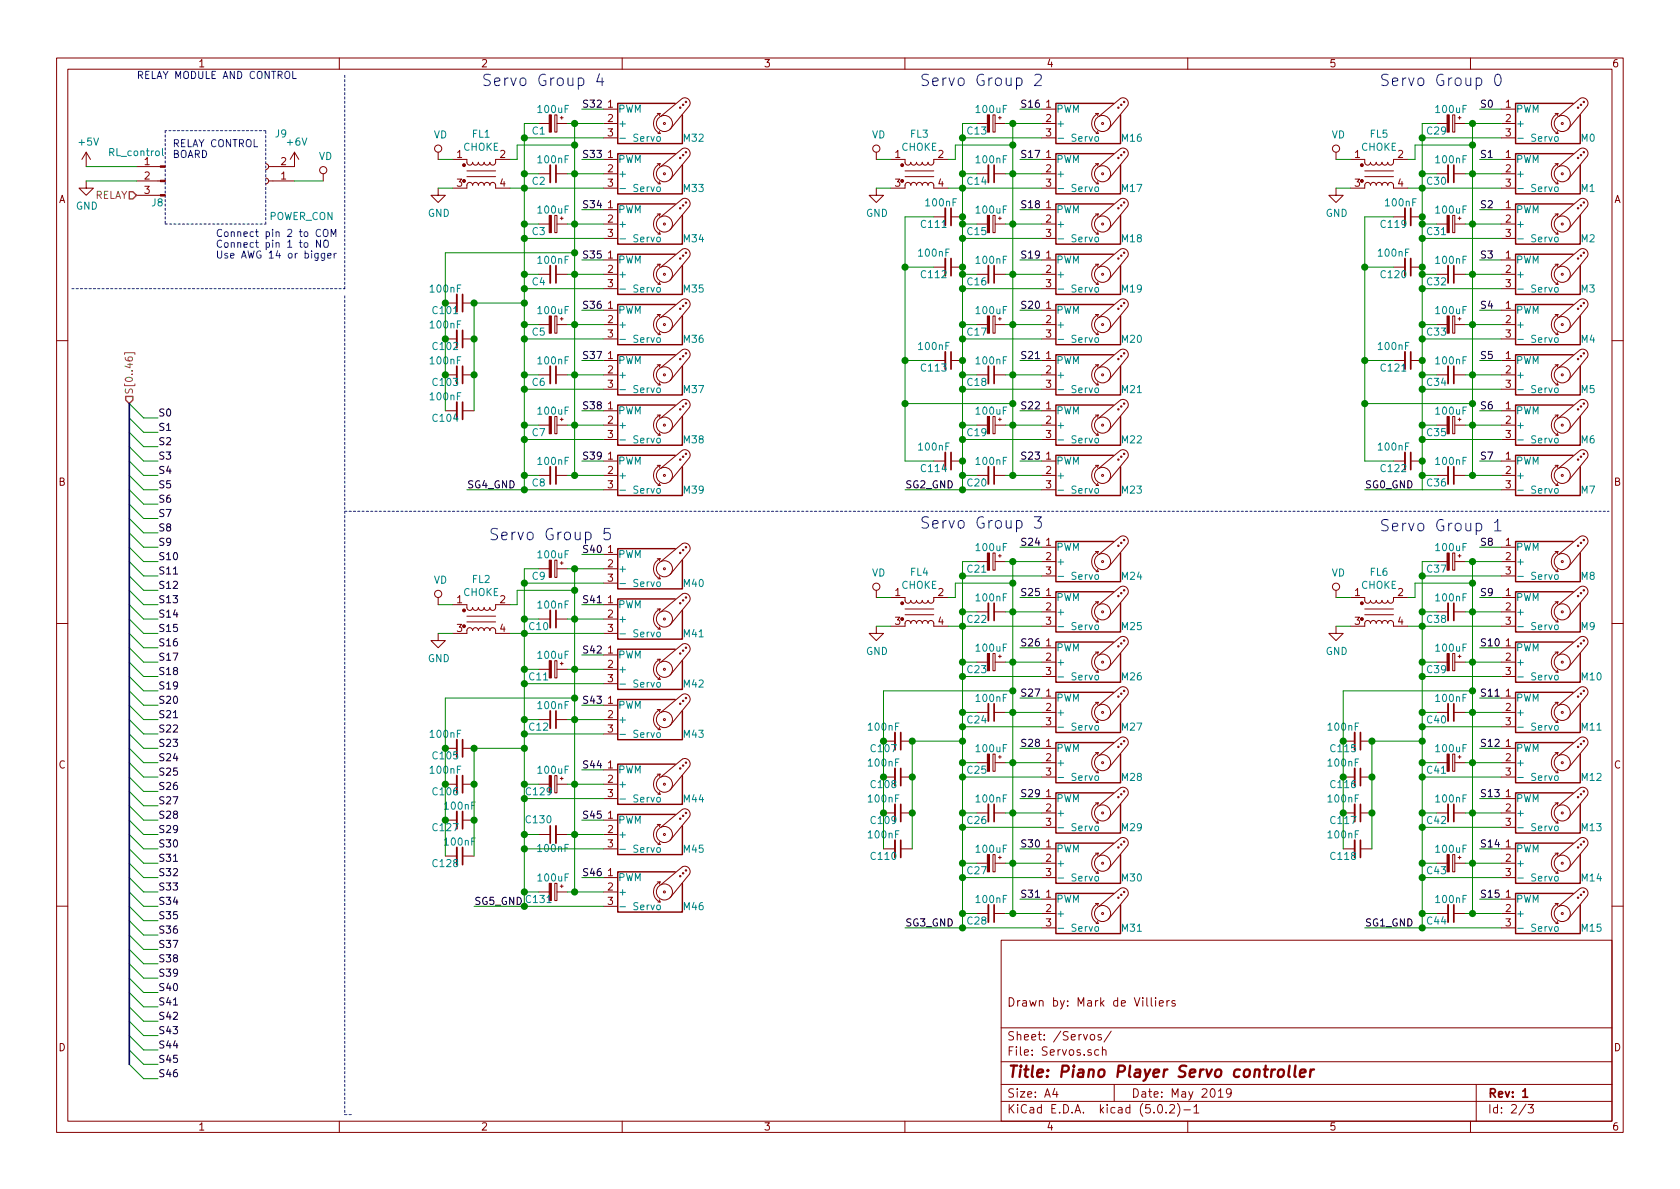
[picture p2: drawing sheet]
<svg xmlns="http://www.w3.org/2000/svg" width="297mm" height="210mm" viewBox="0 0 297 210" stroke-linecap="round" stroke-linejoin="round" font-family="sans-serif">
<defs><g id="words">
<g font-size="2.8" fill="#0000c2">
<text x="85.1" y="15.2">Servo Group 4</text>
<text x="162.6" y="15.2">Servo Group 2</text>
<text x="243.8" y="15.2">Servo Group 0</text>
<text x="86.4" y="95.5">Servo Group 5</text>
<text x="162.6" y="93.5">Servo Group 3</text>
<text x="243.8" y="94">Servo Group 1</text>
</g>
<text font-size="2.8" fill="#840000" x="178" y="190.5">Title: Piano Player Servo controller</text>
<g font-size="2.1" fill="#840000">
<text x="178" y="178">Drawn by: Mark de Villiers</text>
<text x="178" y="184">Sheet: /Servos/</text>
<text x="178" y="186.7">File: Servos.sch</text>
<text x="178" y="196.9">KiCad E.D.A. kicad (5.0.2)-1</text>
<text x="178" y="194.1">Size: A4</text>
<text x="200" y="194.1">Date: May 2019</text>
<text x="263" y="194.1">Rev: 1</text>
<text x="263" y="196.9">Id: 2/3</text>
</g>
<g font-size="1.8" fill="#840000">
<text x="35" y="11.9">1</text>
<text x="85" y="11.9">2</text>
<text x="135" y="11.9">3</text>
<text x="185" y="11.9">4</text>
<text x="235" y="11.9">5</text>
<text x="285" y="11.9">6</text>
<text x="107.5" y="19">1</text>
<text x="107.5" y="21.6">2</text>
<text x="184.9" y="19">1</text>
<text x="184.9" y="21.6">2</text>
<text x="266.2" y="19">1</text>
<text x="266.2" y="21.6">2</text>
<text x="25.6" y="29.2">1</text>
<text x="49.7" y="29.2">2</text>
<text x="80.8" y="27.9">1</text>
<text x="88.4" y="27.9">2</text>
<text x="107.5" y="24.1">3</text>
<text x="107.5" y="27.9">1</text>
<text x="158.3" y="27.9">1</text>
<text x="165.9" y="27.9">2</text>
<text x="184.9" y="24.1">3</text>
<text x="184.9" y="27.9">1</text>
<text x="239.5" y="27.9">1</text>
<text x="247.2" y="27.9">2</text>
<text x="266.2" y="24.1">3</text>
<text x="266.2" y="27.9">1</text>
<text x="10.4" y="35.9">A</text>
<text x="25.6" y="31.7">2</text>
<text x="25.6" y="34.3">3</text>
<text x="49.7" y="31.7">1</text>
<text x="80.8" y="33">3</text>
<text x="88.4" y="33">4</text>
<text x="107.5" y="30.5">2</text>
<text x="107.5" y="33">3</text>
<text x="158.3" y="33">3</text>
<text x="165.9" y="33">4</text>
<text x="184.9" y="30.5">2</text>
<text x="184.9" y="33">3</text>
<text x="239.5" y="33">3</text>
<text x="247.2" y="33">4</text>
<text x="266.2" y="30.5">2</text>
<text x="266.2" y="33">3</text>
<text x="285.4" y="35.9">A</text>
<text x="107.5" y="36.8">1</text>
<text x="107.5" y="39.4">2</text>
<text x="107.5" y="41.9">3</text>
<text x="184.9" y="36.8">1</text>
<text x="184.9" y="39.4">2</text>
<text x="184.9" y="41.9">3</text>
<text x="266.2" y="36.8">1</text>
<text x="266.2" y="39.4">2</text>
<text x="266.2" y="41.9">3</text>
<text x="107.5" y="45.7">1</text>
<text x="184.9" y="45.7">1</text>
<text x="266.2" y="45.7">1</text>
<text x="107.5" y="48.3">2</text>
<text x="107.5" y="50.8">3</text>
<text x="184.9" y="48.3">2</text>
<text x="184.9" y="50.8">3</text>
<text x="266.2" y="48.3">2</text>
<text x="266.2" y="50.8">3</text>
<text x="107.5" y="54.6">1</text>
<text x="107.5" y="57.1">2</text>
<text x="107.5" y="59.7">3</text>
<text x="184.9" y="54.6">1</text>
<text x="184.9" y="57.1">2</text>
<text x="184.9" y="59.7">3</text>
<text x="266.2" y="54.6">1</text>
<text x="266.2" y="57.1">2</text>
<text x="266.2" y="59.7">3</text>
<text x="107.5" y="63.5">1</text>
<text x="184.9" y="63.5">1</text>
<text x="266.2" y="63.5">1</text>
<text x="107.5" y="66">2</text>
<text x="107.5" y="68.6">3</text>
<text x="184.9" y="66">2</text>
<text x="184.9" y="68.6">3</text>
<text x="266.2" y="66">2</text>
<text x="266.2" y="68.6">3</text>
<text x="107.5" y="72.4">1</text>
<text x="107.5" y="74.9">2</text>
<text x="107.5" y="77.5">3</text>
<text x="184.9" y="72.4">1</text>
<text x="184.9" y="74.9">2</text>
<text x="184.9" y="77.5">3</text>
<text x="266.2" y="72.4">1</text>
<text x="266.2" y="74.9">2</text>
<text x="266.2" y="77.5">3</text>
<text x="107.5" y="81.3">1</text>
<text x="107.5" y="83.8">2</text>
<text x="184.9" y="81.3">1</text>
<text x="184.9" y="83.8">2</text>
<text x="266.2" y="81.3">1</text>
<text x="266.2" y="83.8">2</text>
<text x="10.4" y="85.9">B</text>
<text x="107.5" y="86.4">3</text>
<text x="184.9" y="86.4">3</text>
<text x="266.2" y="86.4">3</text>
<text x="285.4" y="85.9">B</text>
<text x="107.5" y="97.8">1</text>
<text x="107.5" y="100.3">2</text>
<text x="184.9" y="96.5">1</text>
<text x="184.9" y="99.1">2</text>
<text x="184.9" y="101.6">3</text>
<text x="266.2" y="96.5">1</text>
<text x="266.2" y="99.1">2</text>
<text x="266.2" y="101.6">3</text>
<text x="80.8" y="106.7">1</text>
<text x="88.4" y="106.7">2</text>
<text x="107.5" y="102.9">3</text>
<text x="107.5" y="106.7">1</text>
<text x="158.3" y="105.4">1</text>
<text x="165.9" y="105.4">2</text>
<text x="184.9" y="105.4">1</text>
<text x="184.9" y="107.9">2</text>
<text x="239.5" y="105.4">1</text>
<text x="247.2" y="105.4">2</text>
<text x="266.2" y="105.4">1</text>
<text x="266.2" y="107.9">2</text>
<text x="80.8" y="111.8">3</text>
<text x="88.4" y="111.8">4</text>
<text x="107.5" y="109.2">2</text>
<text x="107.5" y="111.8">3</text>
<text x="158.3" y="110.5">3</text>
<text x="165.9" y="110.5">4</text>
<text x="184.9" y="110.5">3</text>
<text x="239.5" y="110.5">3</text>
<text x="247.2" y="110.5">4</text>
<text x="266.2" y="110.5">3</text>
<text x="107.5" y="115.6">1</text>
<text x="107.5" y="118.1">2</text>
<text x="184.9" y="114.3">1</text>
<text x="184.9" y="116.8">2</text>
<text x="184.9" y="119.4">3</text>
<text x="266.2" y="114.3">1</text>
<text x="266.2" y="116.8">2</text>
<text x="266.2" y="119.4">3</text>
<text x="107.5" y="120.6">3</text>
<text x="107.5" y="124.5">1</text>
<text x="184.9" y="123.2">1</text>
<text x="184.9" y="125.7">2</text>
<text x="266.2" y="123.2">1</text>
<text x="266.2" y="125.7">2</text>
<text x="107.5" y="127">2</text>
<text x="107.5" y="129.5">3</text>
<text x="184.9" y="128.3">3</text>
<text x="266.2" y="128.3">3</text>
<text x="10.4" y="135.9">C</text>
<text x="107.5" y="135.9">1</text>
<text x="184.9" y="132.1">1</text>
<text x="184.9" y="134.6">2</text>
<text x="184.9" y="137.2">3</text>
<text x="266.2" y="132.1">1</text>
<text x="266.2" y="134.6">2</text>
<text x="266.2" y="137.2">3</text>
<text x="285.4" y="135.9">C</text>
<text x="107.5" y="138.4">2</text>
<text x="107.5" y="141">3</text>
<text x="184.9" y="141">1</text>
<text x="184.9" y="143.5">2</text>
<text x="266.2" y="141">1</text>
<text x="266.2" y="143.5">2</text>
<text x="107.5" y="144.8">1</text>
<text x="107.5" y="147.3">2</text>
<text x="107.5" y="149.9">3</text>
<text x="184.9" y="146">3</text>
<text x="184.9" y="149.9">1</text>
<text x="266.2" y="146">3</text>
<text x="266.2" y="149.9">1</text>
<text x="107.5" y="154.9">1</text>
<text x="184.9" y="152.4">2</text>
<text x="184.9" y="154.9">3</text>
<text x="266.2" y="152.4">2</text>
<text x="266.2" y="154.9">3</text>
<text x="107.5" y="157.5">2</text>
<text x="107.5" y="160">3</text>
<text x="184.9" y="158.7">1</text>
<text x="184.9" y="161.3">2</text>
<text x="266.2" y="158.7">1</text>
<text x="266.2" y="161.3">2</text>
<text x="184.9" y="163.8">3</text>
<text x="266.2" y="163.8">3</text>
<text x="10.4" y="185.9">D</text>
<text x="285.4" y="185.9">D</text>
<text x="35" y="199.9">1</text>
<text x="85" y="199.9">2</text>
<text x="135" y="199.9">3</text>
<text x="185" y="199.9">4</text>
<text x="235" y="199.9">5</text>
<text x="285" y="199.9">6</text>
</g>
<g font-size="1.8" fill="#0000c2">
<text x="24.1" y="14">RELAY MODULE AND CONTROL</text>
<text x="30.5" y="26">RELAY CONTROL</text>
<text x="30.5" y="27.9">BOARD</text>
<text x="38.1" y="41.9">Connect pin 2 to COM</text>
<text x="38.1" y="43.8">Connect pin 1 to NO</text>
<text x="38.1" y="45.7">Use AWG 14 or bigger</text>
</g>
<g font-size="1.8" fill="#008484">
<text x="94.1" y="23.8">C1</text>
<text x="95.2" y="20">100uF</text>
<text x="109.2" y="19.9">PWM</text>
<text x="109.2" y="22.5">+</text>
<text x="171.1" y="23.8">C13</text>
<text x="172.7" y="20">100uF</text>
<text x="186.7" y="19.9">PWM</text>
<text x="186.7" y="22.5">+</text>
<text x="252.4" y="23.8">C29</text>
<text x="254" y="20">100uF</text>
<text x="268" y="19.9">PWM</text>
<text x="268" y="22.5">+</text>
<text x="14" y="25.7">+5V</text>
<text x="19.4" y="27.6">RL_control</text>
<text x="48.7" y="24.3">J9</text>
<text x="50.9" y="25.7">+6V</text>
<text x="56.4" y="28.3">VD</text>
<text x="76.7" y="24.5">VD</text>
<text x="81.9" y="26.7">CHOKE</text>
<text x="83.5" y="24.4">FL1</text>
<text x="95.2" y="28.9">100nF</text>
<text x="109.2" y="28.8">PWM</text>
<text x="112" y="25.1">Servo</text>
<text x="121" y="25.1">M32</text>
<text x="154.2" y="24.5">VD</text>
<text x="159.4" y="26.7">CHOKE</text>
<text x="161" y="24.4">FL3</text>
<text x="172.7" y="28.9">100nF</text>
<text x="186.7" y="28.8">PWM</text>
<text x="189.4" y="25.1">Servo</text>
<text x="198.4" y="25.1">M16</text>
<text x="235.4" y="24.5">VD</text>
<text x="240.7" y="26.7">CHOKE</text>
<text x="242.3" y="24.4">FL5</text>
<text x="254" y="28.9">100nF</text>
<text x="268" y="28.8">PWM</text>
<text x="270.7" y="25.1">Servo</text>
<text x="279.6" y="25.1">M0</text>
<text x="94.1" y="32.7">C2</text>
<text x="109.2" y="31.4">+</text>
<text x="112" y="34">Servo</text>
<text x="121" y="34">M33</text>
<text x="171.1" y="32.7">C14</text>
<text x="186.7" y="31.4">+</text>
<text x="189.4" y="34">Servo</text>
<text x="198.4" y="34">M17</text>
<text x="252.4" y="32.7">C30</text>
<text x="268" y="31.4">+</text>
<text x="270.7" y="34">Servo</text>
<text x="279.6" y="34">M1</text>
<text x="13.4" y="37.1">GND</text>
<text x="26.9" y="36.5">J8</text>
<text x="47.5" y="38.9">POWER_CON</text>
<text x="75.6" y="38.3">GND</text>
<text x="94.1" y="41.6">C3</text>
<text x="95.2" y="37.8">100uF</text>
<text x="109.2" y="37.7">PWM</text>
<text x="109.2" y="40.3">+</text>
<text x="153.1" y="38.3">GND</text>
<text x="163" y="40.3">C111</text>
<text x="163.8" y="36.5">100nF</text>
<text x="171.1" y="41.6">C15</text>
<text x="172.7" y="37.8">100uF</text>
<text x="186.7" y="37.7">PWM</text>
<text x="186.7" y="40.3">+</text>
<text x="234.4" y="38.3">GND</text>
<text x="244.3" y="40.3">C119</text>
<text x="245.1" y="36.5">100nF</text>
<text x="252.4" y="41.6">C31</text>
<text x="254" y="37.8">100uF</text>
<text x="268" y="37.7">PWM</text>
<text x="268" y="40.3">+</text>
<text x="95.2" y="46.7">100nF</text>
<text x="109.2" y="46.6">PWM</text>
<text x="112" y="42.8">Servo</text>
<text x="121" y="42.8">M34</text>
<text x="162.6" y="45.4">100nF</text>
<text x="172.7" y="46.7">100nF</text>
<text x="186.7" y="46.6">PWM</text>
<text x="189.4" y="42.8">Servo</text>
<text x="198.4" y="42.8">M18</text>
<text x="243.8" y="45.4">100nF</text>
<text x="254" y="46.7">100nF</text>
<text x="268" y="46.6">PWM</text>
<text x="270.7" y="42.8">Servo</text>
<text x="279.6" y="42.8">M2</text>
<text x="76.2" y="51.7">100nF</text>
<text x="94.1" y="50.5">C4</text>
<text x="109.2" y="49.1">+</text>
<text x="112" y="51.7">Servo</text>
<text x="121" y="51.7">M35</text>
<text x="163" y="49.2">C112</text>
<text x="171.1" y="50.5">C16</text>
<text x="186.7" y="49.1">+</text>
<text x="189.4" y="51.7">Servo</text>
<text x="198.4" y="51.7">M19</text>
<text x="244.3" y="49.2">C120</text>
<text x="252.4" y="50.5">C32</text>
<text x="268" y="49.1">+</text>
<text x="270.7" y="51.7">Servo</text>
<text x="279.6" y="51.7">M3</text>
<text x="76.2" y="58.1">100nF</text>
<text x="76.6" y="55.5">C101</text>
<text x="94.1" y="59.4">C5</text>
<text x="95.2" y="55.5">100uF</text>
<text x="109.2" y="55.5">PWM</text>
<text x="109.2" y="58">+</text>
<text x="171.1" y="59.4">C17</text>
<text x="172.7" y="55.5">100uF</text>
<text x="186.7" y="55.5">PWM</text>
<text x="186.7" y="58">+</text>
<text x="252.4" y="59.4">C33</text>
<text x="254" y="55.5">100uF</text>
<text x="268" y="55.5">PWM</text>
<text x="268" y="58">+</text>
<text x="76.2" y="64.4">100nF</text>
<text x="76.6" y="61.9">C102</text>
<text x="95.2" y="64.4">100nF</text>
<text x="109.2" y="64.4">PWM</text>
<text x="112" y="60.6">Servo</text>
<text x="121" y="60.6">M36</text>
<text x="162.6" y="61.9">100nF</text>
<text x="163" y="65.7">C113</text>
<text x="172.7" y="64.4">100nF</text>
<text x="186.7" y="64.4">PWM</text>
<text x="189.4" y="60.6">Servo</text>
<text x="198.4" y="60.6">M20</text>
<text x="243.8" y="61.9">100nF</text>
<text x="244.3" y="65.7">C121</text>
<text x="254" y="64.4">100nF</text>
<text x="268" y="64.4">PWM</text>
<text x="270.7" y="60.6">Servo</text>
<text x="279.6" y="60.6">M4</text>
<text x="76.2" y="70.8">100nF</text>
<text x="76.6" y="68.2">C103</text>
<text x="94.1" y="68.2">C6</text>
<text x="109.2" y="66.9">+</text>
<text x="112" y="69.5">Servo</text>
<text x="121" y="69.5">M37</text>
<text x="171.1" y="68.2">C18</text>
<text x="186.7" y="66.9">+</text>
<text x="189.4" y="69.5">Servo</text>
<text x="198.4" y="69.5">M21</text>
<text x="252.4" y="68.2">C34</text>
<text x="268" y="66.9">+</text>
<text x="270.7" y="69.5">Servo</text>
<text x="279.6" y="69.5">M5</text>
<text x="76.6" y="74.6">C104</text>
<text x="94.1" y="77.1">C7</text>
<text x="95.2" y="73.3">100uF</text>
<text x="109.2" y="73.3">PWM</text>
<text x="109.2" y="75.8">+</text>
<text x="171.1" y="77.1">C19</text>
<text x="172.7" y="73.3">100uF</text>
<text x="186.7" y="73.3">PWM</text>
<text x="186.7" y="75.8">+</text>
<text x="252.4" y="77.1">C35</text>
<text x="254" y="73.3">100uF</text>
<text x="268" y="73.3">PWM</text>
<text x="268" y="75.8">+</text>
<text x="95.2" y="82.2">100nF</text>
<text x="109.2" y="82.2">PWM</text>
<text x="112" y="78.4">Servo</text>
<text x="121" y="78.4">M38</text>
<text x="162.6" y="79.7">100nF</text>
<text x="163" y="83.5">C114</text>
<text x="172.7" y="82.2">100nF</text>
<text x="186.7" y="82.2">PWM</text>
<text x="189.4" y="78.4">Servo</text>
<text x="198.4" y="78.4">M22</text>
<text x="243.8" y="79.7">100nF</text>
<text x="244.3" y="83.5">C122</text>
<text x="254" y="82.2">100nF</text>
<text x="268" y="82.2">PWM</text>
<text x="270.7" y="78.4">Servo</text>
<text x="279.6" y="78.4">M6</text>
<text x="94.1" y="86">C8</text>
<text x="109.2" y="84.7">+</text>
<text x="112" y="87.3">Servo</text>
<text x="121" y="87.3">M39</text>
<text x="171.1" y="86">C20</text>
<text x="186.7" y="84.7">+</text>
<text x="189.4" y="87.3">Servo</text>
<text x="198.4" y="87.3">M23</text>
<text x="252.4" y="86">C36</text>
<text x="268" y="84.7">+</text>
<text x="270.7" y="87.3">Servo</text>
<text x="279.6" y="87.3">M7</text>
<text x="95.2" y="98.7">100uF</text>
<text x="109.2" y="98.7">PWM</text>
<text x="109.2" y="101.2">+</text>
<text x="154.2" y="101.9">VD</text>
<text x="161" y="101.8">FL4</text>
<text x="171.1" y="101.3">C21</text>
<text x="172.7" y="97.5">100uF</text>
<text x="186.7" y="97.4">PWM</text>
<text x="186.7" y="99.9">+</text>
<text x="235.4" y="101.9">VD</text>
<text x="242.3" y="101.8">FL6</text>
<text x="252.4" y="101.3">C37</text>
<text x="254" y="97.5">100uF</text>
<text x="268" y="97.4">PWM</text>
<text x="268" y="99.9">+</text>
<text x="76.7" y="103.2">VD</text>
<text x="81.9" y="105.4">CHOKE</text>
<text x="83.5" y="103.1">FL2</text>
<text x="94.1" y="102.5">C9</text>
<text x="95.2" y="107.6">100nF</text>
<text x="109.2" y="107.6">PWM</text>
<text x="112" y="103.8">Servo</text>
<text x="121" y="103.8">M40</text>
<text x="159.4" y="104.1">CHOKE</text>
<text x="172.7" y="106.3">100nF</text>
<text x="186.7" y="106.3">PWM</text>
<text x="189.4" y="102.5">Servo</text>
<text x="198.4" y="102.5">M24</text>
<text x="240.7" y="104.1">CHOKE</text>
<text x="254" y="106.3">100nF</text>
<text x="268" y="106.3">PWM</text>
<text x="270.7" y="102.5">Servo</text>
<text x="279.6" y="102.5">M8</text>
<text x="93.6" y="111.4">C10</text>
<text x="109.2" y="110.1">+</text>
<text x="112" y="112.7">Servo</text>
<text x="121" y="112.7">M41</text>
<text x="171.1" y="110.2">C22</text>
<text x="186.7" y="108.8">+</text>
<text x="189.4" y="111.4">Servo</text>
<text x="198.4" y="111.4">M25</text>
<text x="252.4" y="110.2">C38</text>
<text x="268" y="108.8">+</text>
<text x="270.7" y="111.4">Servo</text>
<text x="279.6" y="111.4">M9</text>
<text x="75.6" y="117.1">GND</text>
<text x="95.2" y="116.5">100uF</text>
<text x="109.2" y="116.5">PWM</text>
<text x="109.2" y="119">+</text>
<text x="153.1" y="115.8">GND</text>
<text x="171.1" y="119">C23</text>
<text x="172.7" y="115.2">100uF</text>
<text x="186.7" y="115.2">PWM</text>
<text x="186.7" y="117.7">+</text>
<text x="234.4" y="115.8">GND</text>
<text x="252.4" y="119">C39</text>
<text x="254" y="115.2">100uF</text>
<text x="268" y="115.2">PWM</text>
<text x="268" y="117.7">+</text>
<text x="93.6" y="120.3">C11</text>
<text x="95.2" y="125.4">100nF</text>
<text x="109.2" y="125.3">PWM</text>
<text x="112" y="121.6">Servo</text>
<text x="121" y="121.6">M42</text>
<text x="172.7" y="124.1">100nF</text>
<text x="186.7" y="124.1">PWM</text>
<text x="189.4" y="120.3">Servo</text>
<text x="198.4" y="120.3">M26</text>
<text x="254" y="124.1">100nF</text>
<text x="268" y="124.1">PWM</text>
<text x="270.7" y="120.3">Servo</text>
<text x="279.7" y="120.3">M10</text>
<text x="76.2" y="130.5">100nF</text>
<text x="93.6" y="129.2">C12</text>
<text x="109.2" y="127.9">+</text>
<text x="112" y="130.5">Servo</text>
<text x="121" y="130.5">M43</text>
<text x="153.7" y="129.2">100nF</text>
<text x="171.1" y="127.9">C24</text>
<text x="186.7" y="126.6">+</text>
<text x="189.4" y="129.2">Servo</text>
<text x="198.4" y="129.2">M27</text>
<text x="234.9" y="129.2">100nF</text>
<text x="252.4" y="127.9">C40</text>
<text x="268" y="126.6">+</text>
<text x="270.7" y="129.2">Servo</text>
<text x="279.7" y="129.2">M11</text>
<text x="76.2" y="136.8">100nF</text>
<text x="76.6" y="134.3">C105</text>
<text x="95.2" y="136.8">100uF</text>
<text x="109.2" y="136.8">PWM</text>
<text x="153.7" y="135.6">100nF</text>
<text x="154.1" y="133">C107</text>
<text x="171.1" y="136.8">C25</text>
<text x="172.7" y="133">100uF</text>
<text x="186.7" y="133">PWM</text>
<text x="186.7" y="135.5">+</text>
<text x="234.9" y="135.6">100nF</text>
<text x="235.4" y="133">C115</text>
<text x="252.4" y="136.8">C41</text>
<text x="254" y="133">100uF</text>
<text x="268" y="133">PWM</text>
<text x="268" y="135.5">+</text>
<text x="76.6" y="140.6">C106</text>
<text x="78.7" y="143.2">100nF</text>
<text x="93.1" y="140.6">C129</text>
<text x="109.2" y="139.3">+</text>
<text x="112" y="141.9">Servo</text>
<text x="121" y="141.9">M44</text>
<text x="153.7" y="141.9">100nF</text>
<text x="154.1" y="139.4">C108</text>
<text x="172.7" y="141.9">100nF</text>
<text x="186.7" y="141.9">PWM</text>
<text x="189.4" y="138.1">Servo</text>
<text x="198.4" y="138.1">M28</text>
<text x="234.9" y="141.9">100nF</text>
<text x="235.4" y="139.4">C116</text>
<text x="254" y="141.9">100nF</text>
<text x="268" y="141.9">PWM</text>
<text x="270.7" y="138.1">Servo</text>
<text x="279.7" y="138.1">M12</text>
<text x="76.6" y="147">C127</text>
<text x="78.7" y="149.5">100nF</text>
<text x="93.1" y="145.6">C130</text>
<text x="109.2" y="145.7">PWM</text>
<text x="109.2" y="148.2">+</text>
<text x="153.7" y="148.3">100nF</text>
<text x="154.1" y="145.7">C109</text>
<text x="171.1" y="145.7">C26</text>
<text x="186.7" y="144.4">+</text>
<text x="189.4" y="147">Servo</text>
<text x="198.4" y="147">M29</text>
<text x="234.9" y="148.3">100nF</text>
<text x="235.4" y="145.7">C117</text>
<text x="252.4" y="145.7">C42</text>
<text x="268" y="144.4">+</text>
<text x="270.7" y="147">Servo</text>
<text x="279.7" y="147">M13</text>
<text x="76.6" y="153.3">C128</text>
<text x="95.2" y="150.7">100nF</text>
<text x="95.2" y="155.9">100uF</text>
<text x="109.2" y="155.8">PWM</text>
<text x="112" y="150.8">Servo</text>
<text x="121" y="150.8">M45</text>
<text x="154.1" y="152.1">C110</text>
<text x="171.1" y="154.6">C27</text>
<text x="172.7" y="150.8">100uF</text>
<text x="186.7" y="150.7">PWM</text>
<text x="186.7" y="153.3">+</text>
<text x="189.4" y="155.9">Servo</text>
<text x="198.4" y="155.9">M30</text>
<text x="235.4" y="152.1">C118</text>
<text x="252.4" y="154.6">C43</text>
<text x="254" y="150.8">100uF</text>
<text x="268" y="150.7">PWM</text>
<text x="268" y="153.3">+</text>
<text x="270.7" y="155.9">Servo</text>
<text x="279.7" y="155.9">M14</text>
<text x="93.1" y="159.7">C131</text>
<text x="109.2" y="158.4">+</text>
<text x="112" y="161">Servo</text>
<text x="121" y="161">M46</text>
<text x="172.7" y="159.7">100nF</text>
<text x="186.7" y="159.6">PWM</text>
<text x="254" y="159.7">100nF</text>
<text x="268" y="159.6">PWM</text>
<text x="171.1" y="163.5">C28</text>
<text x="186.7" y="162.2">+</text>
<text x="189.4" y="164.8">Servo</text>
<text x="198.4" y="164.8">M31</text>
<text x="252.4" y="163.5">C44</text>
<text x="268" y="162.2">+</text>
<text x="270.7" y="164.8">Servo</text>
<text x="279.7" y="164.8">M15</text>
</g>
<g font-size="1.8">
<text x="102.9" y="19">S32</text>
<text x="180.3" y="19">S16</text>
<text x="261.6" y="19">S0</text>
<text x="102.9" y="27.9">S33</text>
<text x="180.3" y="27.9">S17</text>
<text x="261.6" y="27.9">S1</text>
<text x="102.9" y="36.8">S34</text>
<text x="180.3" y="36.8">S18</text>
<text x="261.6" y="36.8">S2</text>
<text x="102.9" y="45.7">S35</text>
<text x="180.3" y="45.7">S19</text>
<text x="261.6" y="45.7">S3</text>
<text x="102.9" y="54.6">S36</text>
<text x="180.3" y="54.6">S20</text>
<text x="261.6" y="54.6">S4</text>
<text x="102.9" y="63.5">S37</text>
<text x="180.3" y="63.5">S21</text>
<text x="261.6" y="63.5">S5</text>
<text x="27.9" y="76.2">S1</text>
<text x="27.9" y="73.7">S0</text>
<text x="102.9" y="72.4">S38</text>
<text x="180.3" y="72.4">S22</text>
<text x="261.6" y="72.4">S6</text>
<text x="27.9" y="78.7">S2</text>
<text x="27.9" y="81.3">S3</text>
<text x="27.9" y="83.8">S4</text>
<text x="102.9" y="81.3">S39</text>
<text x="180.3" y="81.3">S23</text>
<text x="261.6" y="81.3">S7</text>
<text x="27.9" y="86.4">S5</text>
<text x="27.9" y="88.9">S6</text>
<text x="82.5" y="86.4">SG4_GND</text>
<text x="160" y="86.4">SG2_GND</text>
<text x="241.3" y="86.4">SG0_GND</text>
<text x="27.9" y="91.4">S7</text>
<text x="27.9" y="94">S8</text>
<text x="27.9" y="96.5">S9</text>
<text x="27.9" y="99.1">S10</text>
<text x="27.9" y="101.6">S11</text>
<text x="102.9" y="97.8">S40</text>
<text x="180.3" y="96.5">S24</text>
<text x="261.6" y="96.5">S8</text>
<text x="27.9" y="104.1">S12</text>
<text x="27.9" y="106.7">S13</text>
<text x="102.9" y="106.7">S41</text>
<text x="180.3" y="105.4">S25</text>
<text x="261.6" y="105.4">S9</text>
<text x="27.9" y="109.2">S14</text>
<text x="27.9" y="111.8">S15</text>
<text x="27.9" y="114.3">S16</text>
<text x="27.9" y="116.8">S17</text>
<text x="27.9" y="119.4">S18</text>
<text x="102.9" y="115.6">S42</text>
<text x="180.3" y="114.3">S26</text>
<text x="261.6" y="114.3">S10</text>
<text x="27.9" y="121.9">S19</text>
<text x="27.9" y="124.5">S20</text>
<text x="102.9" y="124.5">S43</text>
<text x="180.3" y="123.2">S27</text>
<text x="261.6" y="123.2">S11</text>
<text x="27.9" y="127">S21</text>
<text x="27.9" y="129.5">S22</text>
<text x="27.9" y="132.1">S23</text>
<text x="27.9" y="137.2">S25</text>
<text x="27.9" y="134.6">S24</text>
<text x="102.9" y="135.9">S44</text>
<text x="180.3" y="132.1">S28</text>
<text x="261.6" y="132.1">S12</text>
<text x="27.9" y="139.7">S26</text>
<text x="27.9" y="142.2">S27</text>
<text x="180.3" y="141">S29</text>
<text x="261.6" y="141">S13</text>
<text x="27.9" y="144.8">S28</text>
<text x="27.9" y="147.3">S29</text>
<text x="27.9" y="149.9">S30</text>
<text x="102.9" y="144.8">S45</text>
<text x="180.3" y="149.9">S30</text>
<text x="261.6" y="149.9">S14</text>
<text x="27.9" y="152.4">S31</text>
<text x="27.9" y="154.9">S32</text>
<text x="102.9" y="154.9">S46</text>
<text x="27.9" y="157.5">S33</text>
<text x="27.9" y="160">S34</text>
<text x="83.8" y="160">SG5_GND</text>
<text x="180.3" y="158.7">S31</text>
<text x="261.6" y="158.7">S15</text>
<text x="27.9" y="162.6">S35</text>
<text x="27.9" y="165.1">S36</text>
<text x="27.9" y="167.6">S37</text>
<text x="160" y="163.8">SG3_GND</text>
<text x="241.3" y="163.8">SG1_GND</text>
<text x="27.9" y="170.2">S38</text>
<text x="27.9" y="172.7">S39</text>
<text x="27.9" y="177.8">S41</text>
<text x="27.9" y="175.3">S40</text>
<text x="27.9" y="180.3">S42</text>
<text x="27.9" y="182.9">S43</text>
<text x="27.9" y="185.4">S44</text>
<text x="27.9" y="188">S45</text>
<text x="27.9" y="190.5">S46</text>
</g>
<g font-size="1.8" fill="#848400">
<text x="16.6" y="35.2">RELAY</text>
<text x="23.5" y="69.8" transform="rotate(-90 23.5 69.8)">S[0..46]</text>
</g>
</g></defs>
<g fill="none" stroke="#840000" stroke-width=".18">
<path d="M10 10.3h277v189.9h-277zM12 12.2h273v186.1h-273zM60 10.3v1.9M106.7 19.3h2.5M110 10.3v1.9M160 10.3v1.9M184.1 19.3h2.6M210 10.3v1.9M260 10.3v1.9M265.4 19.3h2.6M15.2 32v1.3h1.3l-1.3 1.2-1.2-1.2h1.2M15.2 26.9l-.7 1.3"/>
<path d="M15.2 26.9v2.6M15.2 26.9l.8 1.3M24.1 29.5h4.2M24.1 32h4.2M24.1 34.5h4.2M47 29l.3 .1 .2 .3-.1 .4-.4 .2M47 31.5l.3 .1 .2 .3-.1 .4-.4 .2M47.5 32h4.6M52.1 26.9l-.8 1.3M52.1 26.9v2.6h-4.6M52.1 26.9l.7 1.3M57.1 30.7v1.3"/>
<path d="M77.5 33.3v1.2h1.2l-1.2 1.3-1.3-1.3h1.3M77.5 26.9v1.3M80 33.3h2.5l.1-.7 .4-.3 .4 .1 .2 .4 .1-.4 .3-.1 .4 .1 .2 .4 .1-.4 .3-.1 .4 .1 .2 .4 .1-.4 .3-.1 .4 .1 .2 .4 .2-.4 .4-.1 .4 .3v.7h2.6M80 28.2h2.5l.1 .7 .4 .3 .4-.1 .2-.4 .1 .3 .3 .2 .4-.1 .2-.4 .1 .3 .3 .2 .4-.1 .2-.4 .3 .5 .5-.1 .2-.4 .2 .4 .4 .1 .4-.3v-.7h2.6M82.5 30.2h5.1M82.5 31.2h5.1M95.2 21.8h1.9M95.2 30.7h2.1M95.2 39.6h1.9M98.1 20.3h.4v3.1h-.4zM98.1 38.1h.4v3h-.4zM98.3 30.7h2"/>
<path d="M98.5 21.8h1.8M98.5 39.6h1.8M99.1 20.8h.5M99.1 38.6h.5M99.3 20.6v.5M99.3 38.3v.6M106.7 28.2h2.5M106.7 33.3h2.5M106.7 21.8h2.5M106.7 24.4h2.5M106.7 30.7h2.5M106.7 37.1h2.5"/>
<path d="M106.7 39.6h2.5M116.2 20.1h.5M116.2 29h.5M116.2 37.8h.5M116.7 20.1a1.94 1.94 0 0 0-1.2 1.7 1.94 1.94 0 0 0 1.2 1.8M116.7 29a1.94 1.94 0 0 0-1.2 1.7 1.94 1.94 0 0 0 1.2 1.8M116.7 37.8a1.94 1.94 0 0 0-1.2 1.8 1.94 1.94 0 0 0 1.2 1.8M116.7 20.1l-.1 .3M116.7 29l-.1 .3M116.7 37.8l-.1 .4M116.8 20.6l3.8-3.2a.95 .95 0 0 1 1.1 .2 .95 .95 0 0 1 .2 1.1l-3.4 4.2M116.8 29.5l3.8-3.2a.95 .95 0 0 1 1.1 .2 .95 .95 0 0 1 .2 1.1l-3.4 4.1"/>
<path d="M116.8 38.3l3.8-3.1a.95 .95 0 0 1 1.1 .2 .95 .95 0 0 1 .2 1l-3.4 4.2M154.9 33.3v1.2h1.3l-1.3 1.3-1.2-1.3h1.2M154.9 26.9v1.3M157.5 33.3h2.5v-.7l.4-.3 .5 .1 .1 .4 .2-.4 .2-.1 .5 .1 .2 .4 .1-.4 .3-.1 .4 .1 .2 .4 .1-.4 .3-.1 .4 .1 .2 .4 .2-.4 .4-.1 .4 .3v.7h2.5M157.5 28.2h2.5v.7l.5 .3 .3-.1 .2-.4 .1 .3 .4 .2 .3-.1 .3-.4 .1 .3 .3 .2 .4-.1 .2-.4 .3 .5 .5-.1 .2-.4 .2 .4 .4 .1 .4-.3v-.7h2.5M160 30.2h5.1M160 31.2h5.1M165.1 38.3h2M168.1 38.3h2.1M172.7 21.8h1.9M172.7 30.7h2.1M172.7 39.6h1.9"/>
<path d="M175.6 20.3h.3v3.1h-.3zM175.6 38.1h.3v3h-.3zM175.8 30.7h2M175.9 21.8h1.9M175.9 39.6h1.9M176.5 20.8h.5M176.5 38.6h.5M176.8 20.6v.5M176.8 38.3v.6M184.1 28.2h2.6M184.1 33.3h2.6M184.1 21.8h2.6"/>
<path d="M184.1 24.4h2.6M184.1 30.7h2.6M184.1 37.1h2.6M184.1 39.6h2.6M193.7 20.1h.5M193.7 29h.5M193.7 37.8h.5M194.2 20.1a1.94 1.94 0 0 0-1.2 1.7 1.94 1.94 0 0 0 1.2 1.8M194.2 29a1.94 1.94 0 0 0-1.2 1.7 1.94 1.94 0 0 0 1.2 1.8M194.2 37.8a1.94 1.94 0 0 0-1.2 1.8 1.94 1.94 0 0 0 1.2 1.8M194.2 20.1l-.1 .3M194.2 29l-.1 .3"/>
<path d="M194.2 37.8l-.1 .4M194.3 20.6l3.8-3.2a.95 .95 0 0 1 1.1 .2 .95 .95 0 0 1 .2 1.1l-3.4 4.2M194.3 29.5l3.8-3.2a.95 .95 0 0 1 1.1 .2 .95 .95 0 0 1 .2 1.1l-3.4 4.1M194.3 38.3l3.8-3.1a.95 .95 0 0 1 1.1 .2 .95 .95 0 0 1 .2 1l-3.4 4.2M236.2 33.3v1.2h1.3l-1.3 1.3-1.3-1.3h1.3M236.2 26.9v1.3M238.8 33.3h2.5v-.7l.4-.3 .4 .1 .2 .4 .1-.4 .3-.1 .5 .1 .1 .4 .2-.4 .2-.1 .5 .1 .1 .4 .2-.4 .3-.1 .4 .1 .2 .4 .2-.4 .3-.1 .5 .3v.7h2.5M238.8 28.2h2.5v.7l.4 .3 .4-.1 .2-.4 .1 .3 .3 .2 .4-.1 .2-.4 .1 .3 .4 .2 .3-.1 .2-.4 .4 .5 .5-.1 .2-.4 .1 .4 .5 .1 .4-.3v-.7h2.5M241.3 30.2h5.1M241.3 31.2h5.1M246.4 38.3h2M249.4 38.3h2.1"/>
<path d="M254 21.8h1.9M254 30.7h2M254 39.6h1.9M256.8 20.3h.4v3.1h-.4zM256.8 38.1h.4v3h-.4zM257 30.7h2.1M257.2 21.8h1.9M257.2 39.6h1.9M257.8 20.8h.5M257.8 38.6h.5M258.1 20.6v.5M258.1 38.3v.6"/>
<path d="M265.4 28.2h2.6M265.4 33.3h2.6M265.4 21.8h2.6M265.4 24.4h2.6M265.4 30.7h2.6M265.4 37.1h2.6M265.4 39.6h2.6M275 20.1h.5M275 29h.5M275 37.8h.5M275.5 20.1a1.94 1.94 0 0 0-1.2 1.7 1.94 1.94 0 0 0 1.2 1.8M275.5 29a1.94 1.94 0 0 0-1.2 1.7 1.94 1.94 0 0 0 1.2 1.8"/>
<path d="M275.5 37.8a1.94 1.94 0 0 0-1.2 1.8 1.94 1.94 0 0 0 1.2 1.8M275.5 20.1l-.2 .3M275.5 29l-.2 .3M275.5 37.8l-.2 .4M275.6 20.6l3.8-3.2a.95 .95 0 0 1 1.1 .2 .95 .95 0 0 1 .2 1.1l-3.5 4.2M275.6 29.5l3.8-3.2a.95 .95 0 0 1 1.1 .2 .95 .95 0 0 1 .2 1.1l-3.5 4.1M275.6 38.3l3.8-3.1a.95 .95 0 0 1 1.1 .2 .95 .95 0 0 1 .2 1l-3.5 4.2M78.7 59.9h2.1M78.7 53.6h2.1M81.8 59.9h2M81.8 53.6h2M95.2 48.5h2.1"/>
<path d="M95.2 57.4h1.9M98.1 55.9h.4v3h-.4zM98.3 48.5h2M98.5 57.4h1.8M99.1 56.4h.5M99.3 56.1v.5M106.7 42.2h2.5M106.7 46h2.5M106.7 48.5h2.5M106.7 51h2.5M106.7 54.9h2.5M106.7 57.4h2.5"/>
<path d="M106.7 59.9h2.5M116.2 46.7h.5M116.2 55.6h.5M116.7 46.7a1.94 1.94 0 0 0-1.2 1.8 1.94 1.94 0 0 0 1.2 1.8M116.7 55.6a1.94 1.94 0 0 0-1.2 1.8 1.94 1.94 0 0 0 1.2 1.8M116.7 46.7l-.1 .4M116.7 55.6l-.1 .4M116.8 47.2l3.8-3.1a.95 .95 0 0 1 1.1 .1 .95 .95 0 0 1 .2 1.1l-3.4 4.2M116.8 56.1l3.8-3.1a.95 .95 0 0 1 1.1 .1 .95 .95 0 0 1 .2 1.1l-3.4 4.2M165.1 47.2h2M168.1 47.2h2.1M172.7 48.5h2.1"/>
<path d="M172.7 57.4h1.9M175.6 55.9h.3v3h-.3zM175.8 48.5h2M175.9 57.4h1.9M176.5 56.4h.5M176.8 56.1v.5M184.1 42.2h2.6M184.1 46h2.6M184.1 48.5h2.6M184.1 51h2.6M184.1 54.9h2.6M184.1 57.4h2.6"/>
<path d="M184.1 59.9h2.6M193.7 46.7h.5M193.7 55.6h.5M194.2 46.7a1.94 1.94 0 0 0-1.2 1.8 1.94 1.94 0 0 0 1.2 1.8M194.2 55.6a1.94 1.94 0 0 0-1.2 1.8 1.94 1.94 0 0 0 1.2 1.8M194.2 46.7l-.1 .4M194.2 55.6l-.1 .4M194.3 47.2l3.8-3.1a.95 .95 0 0 1 1.1 .1 .95 .95 0 0 1 .2 1.1l-3.4 4.2M194.3 56.1l3.8-3.1a.95 .95 0 0 1 1.1 .1 .95 .95 0 0 1 .2 1.1l-3.4 4.2M246.4 47.2h2M249.4 47.2h2.1M254 48.5h2"/>
<path d="M254 57.4h1.9M256.8 55.9h.4v3h-.4zM257 48.5h2.1M257.2 57.4h1.9M257.8 56.4h.5M258.1 56.1v.5M265.4 42.2h2.6M265.4 46h2.6M265.4 48.5h2.6M265.4 51h2.6M265.4 54.9h2.6M265.4 57.4h2.6"/>
<path d="M265.4 59.9h2.6M275 46.7h.5M275 55.6h.5M275.5 46.7a1.94 1.94 0 0 0-1.2 1.8 1.94 1.94 0 0 0 1.2 1.8M275.5 55.6a1.94 1.94 0 0 0-1.2 1.8 1.94 1.94 0 0 0 1.2 1.8M275.5 46.7l-.2 .4M275.5 55.6l-.2 .4M275.6 47.2l3.8-3.1a.95 .95 0 0 1 1.1 .1 .95 .95 0 0 1 .2 1.1l-3.5 4.2M275.6 56.1l3.8-3.1a.95 .95 0 0 1 1.1 .1 .95 .95 0 0 1 .2 1.1l-3.5 4.2M10 60.2h2M78.7 66.3h2.1M78.7 72.6h2.1"/>
<path d="M81.8 66.3h2M81.8 72.6h2M95.2 66.3h2.1M95.2 75.2h1.9M98.1 73.7h.4v3h-.4zM98.3 66.3h2M98.5 75.2h1.8M99.1 74.2h.5M99.3 73.9v.5M106.7 63.7h2.5M106.7 66.3h2.5M106.7 68.8h2.5"/>
<path d="M106.7 72.6h2.5M106.7 75.2h2.5M106.7 77.7h2.5M116.2 64.5h.5M116.2 73.4h.5M116.7 64.5a1.94 1.94 0 0 0-1.2 1.8 1.94 1.94 0 0 0 1.2 1.8M116.7 73.4a1.94 1.94 0 0 0-1.2 1.8 1.94 1.94 0 0 0 1.2 1.8M116.7 64.5l-.1 .4M116.7 73.4l-.1 .4M116.8 65l3.8-3.2a.95 .95 0 0 1 1.1 .2 .95 .95 0 0 1 .2 1.1l-3.4 4.2M116.8 73.9l3.8-3.2a.95 .95 0 0 1 1.1 .2 .95 .95 0 0 1 .2 1.1l-3.4 4.2M165.1 63.7h2"/>
<path d="M168.1 63.7h2.1M172.7 66.3h2.1M172.7 75.2h1.9M175.6 73.7h.3v3h-.3zM175.8 66.3h2M175.9 75.2h1.9M176.5 74.2h.5M176.8 73.9v.5M184.1 63.7h2.6M184.1 66.3h2.6M184.1 68.8h2.6M184.1 72.6h2.6"/>
<path d="M184.1 75.2h2.6M184.1 77.7h2.6M193.7 64.5h.5M193.7 73.4h.5M194.2 64.5a1.94 1.94 0 0 0-1.2 1.8 1.94 1.94 0 0 0 1.2 1.8M194.2 73.4a1.94 1.94 0 0 0-1.2 1.8 1.94 1.94 0 0 0 1.2 1.8M194.2 64.5l-.1 .4M194.2 73.4l-.1 .4M194.3 65l3.8-3.2a.95 .95 0 0 1 1.1 .2 .95 .95 0 0 1 .2 1.1l-3.4 4.2M194.3 73.9l3.8-3.2a.95 .95 0 0 1 1.1 .2 .95 .95 0 0 1 .2 1.1l-3.4 4.2M246.4 63.7h2M249.4 63.7h2.1"/>
<path d="M254 66.3h2M254 75.2h1.9M256.8 73.7h.4v3h-.4zM257 66.3h2.1M257.2 75.2h1.9M257.8 74.2h.5M258.1 73.9v.5M265.4 63.7h2.6M265.4 66.3h2.6M265.4 68.8h2.6M265.4 72.6h2.6M265.4 75.2h2.6"/>
<path d="M265.4 77.7h2.6M275 64.5h.5M275 73.4h.5M275.5 64.5a1.94 1.94 0 0 0-1.2 1.8 1.94 1.94 0 0 0 1.2 1.8M275.5 73.4a1.94 1.94 0 0 0-1.2 1.8 1.94 1.94 0 0 0 1.2 1.8M275.5 64.5l-.2 .4M275.5 73.4l-.2 .4M275.6 65l3.8-3.2a.95 .95 0 0 1 1.1 .2 .95 .95 0 0 1 .2 1.1l-3.5 4.2M275.6 73.9l3.8-3.2a.95 .95 0 0 1 1.1 .2 .95 .95 0 0 1 .2 1.1l-3.5 4.2M285 60.2h2M95.2 84.1h2.1M98.1 99.1h.4v3h-.4z"/>
<path d="M98.3 84.1h2M99.1 99.6h.5M99.3 99.3v.5M106.7 81.5h2.5M106.7 84.1h2.5M106.7 86.6h2.5M106.7 98h2.5M116.2 82.3h.5M116.2 98.8h.5M116.7 82.3a1.94 1.94 0 0 0-1.2 1.8 1.94 1.94 0 0 0 1.2 1.7M116.7 98.8a1.94 1.94 0 0 0-1.2 1.8 1.94 1.94 0 0 0 1.2 1.8M116.7 82.3l-.1 .4"/>
<path d="M116.7 98.8l-.1 .4M116.8 82.8l3.8-3.2a.95 .95 0 0 1 1.1 .2 .95 .95 0 0 1 .2 1.1l-3.4 4.2M116.8 99.3l3.8-3.2a.95 .95 0 0 1 1.1 .2 .95 .95 0 0 1 .2 1.1l-3.4 4.2M165.1 81.5h2M168.1 81.5h2.1M172.7 84.1h2.1M172.7 99.3h1.9M175.6 97.8h.3v3h-.3zM175.8 84.1h2M175.9 99.3h1.9M176.5 98.3h.5M176.8 98v.5"/>
<path d="M184.1 81.5h2.6M184.1 84.1h2.6M184.1 86.6h2.6M184.1 96.8h2.6M184.1 99.3h2.6M193.7 82.3h.5M193.7 97.5h.5M194.2 82.3a1.94 1.94 0 0 0-1.2 1.8 1.94 1.94 0 0 0 1.2 1.7M194.2 97.5a1.94 1.94 0 0 0-1.2 1.8 1.94 1.94 0 0 0 1.2 1.8M194.2 82.3l-.1 .4M194.2 97.5l-.1 .4M194.3 82.8l3.8-3.2a.95 .95 0 0 1 1.1 .2 .95 .95 0 0 1 .2 1.1l-3.4 4.2"/>
<path d="M194.3 98l3.8-3.1a.95 .95 0 0 1 1.1 .1 .95 .95 0 0 1 .2 1.1l-3.4 4.2M246.4 81.5h2M249.4 81.5h2.1M254 84.1h2M254 99.3h1.9M256.8 97.8h.4v3h-.4zM257 84.1h2.1M257.2 99.3h1.9M257.8 98.3h.5M258.1 98v.5M265.4 81.5h2.6M265.4 84.1h2.6"/>
<path d="M265.4 86.6h2.6M265.4 96.8h2.6M265.4 99.3h2.6M275 82.3h.5M275 97.5h.5M275.5 82.3a1.94 1.94 0 0 0-1.2 1.8 1.94 1.94 0 0 0 1.2 1.7M275.5 97.5a1.94 1.94 0 0 0-1.2 1.8 1.94 1.94 0 0 0 1.2 1.8M275.5 82.3l-.2 .4M275.5 97.5l-.2 .4M275.6 82.8l3.8-3.2a.95 .95 0 0 1 1.1 .2 .95 .95 0 0 1 .2 1.1l-3.5 4.2M275.6 98l3.8-3.1a.95 .95 0 0 1 1.1 .1 .95 .95 0 0 1 .2 1.1l-3.5 4.2M10 110.3h2"/>
<path d="M77.5 112v1.3h1.2l-1.2 1.2-1.3-1.2h1.3M77.5 105.7v1.2M80 112h2.5l.1-.7 .4-.3 .4 .1 .2 .4 .1-.3 .3-.2 .4 .1 .2 .4 .1-.3 .3-.2 .4 .1 .2 .4 .1-.3 .3-.2 .4 .1 .2 .4 .2-.4 .4-.1 .4 .3v.7h2.6M80 106.9h2.5l.1 .7 .4 .3 .4-.1 .2-.4 .1 .3 .3 .2 .4-.1 .2-.4 .1 .3 .3 .2 .4-.1 .2-.4 .3 .5 .5-.1 .2-.4 .2 .4 .4 .1 .4-.3v-.7h2.6M82.5 109h5.1M82.5 110h5.1M95.2 100.6h1.9M95.2 109.5h2.1M95.2 118.4h1.9M98.1 116.8h.4v3.1h-.4zM98.3 109.5h2M98.5 100.6h1.8"/>
<path d="M98.5 118.4h1.8M99.1 117.3h.5M99.3 117.1v.5M106.7 106.9h2.5M106.7 112h2.5M106.7 100.6h2.5M106.7 103.1h2.5M106.7 109.5h2.5M106.7 115.8h2.5M106.7 118.4h2.5M116.2 107.7h.5M116.2 116.6h.5"/>
<path d="M116.7 107.7a1.94 1.94 0 0 0-1.2 1.8 1.94 1.94 0 0 0 1.2 1.7M116.7 116.6a1.94 1.94 0 0 0-1.2 1.8 1.94 1.94 0 0 0 1.2 1.7M116.7 107.7l-.1 .4M116.7 116.6l-.1 .4M116.8 108.2l3.8-3.2a.95 .95 0 0 1 1.1 .2 .95 .95 0 0 1 .2 1.1l-3.4 4.2M116.8 117.1l3.8-3.2a.95 .95 0 0 1 1.1 .2 .95 .95 0 0 1 .2 1.1l-3.4 4.2M154.9 110.7v1.3h1.3l-1.3 1.3-1.2-1.3h1.2M154.9 104.4v1.3M157.5 110.7h2.5v-.6l.4-.4 .5 .1 .1 .4 .2-.3 .2-.2 .5 .1 .2 .4 .1-.3 .3-.2 .4 .1 .2 .4 .1-.3 .3-.2 .4 .1 .2 .4 .2-.4 .4-.1 .4 .4v.6h2.5M157.5 105.7h2.5v.6l.5 .4 .3-.1 .2-.4 .1 .3 .4 .2 .3-.1 .3-.4 .1 .3 .3 .2 .4-.1 .2-.4 .3 .4h.5l.2-.4 .2 .3 .4 .2 .4-.4v-.6h2.5M160 107.7h5.1M160 108.7h5.1"/>
<path d="M172.7 108.2h2.1M172.7 117.1h1.9M175.6 115.6h.3v3h-.3zM175.8 108.2h2M175.9 117.1h1.9M176.5 116.1h.5M176.8 115.8v.5M184.1 105.7h2.6M184.1 110.7h2.6M184.1 101.8h2.6M184.1 108.2h2.6M184.1 114.5h2.6"/>
<path d="M184.1 117.1h2.6M184.1 119.6h2.6M193.7 106.4h.5M193.7 115.3h.5M194.2 106.4a1.94 1.94 0 0 0-1.2 1.8 1.94 1.94 0 0 0 1.2 1.8M194.2 115.3a1.94 1.94 0 0 0-1.2 1.8 1.94 1.94 0 0 0 1.2 1.8M194.2 106.4l-.1 .4M194.2 115.3l-.1 .4M194.3 106.9l3.8-3.1a.95 .95 0 0 1 1.1 .1 .95 .95 0 0 1 .2 1.1l-3.4 4.2M194.3 115.8l3.8-3.2a.95 .95 0 0 1 1.1 .2 .95 .95 0 0 1 .2 1.1l-3.4 4.2M236.2 110.7v1.3h1.3l-1.3 1.3-1.3-1.3h1.3M236.2 104.4v1.3"/>
<path d="M238.8 110.7h2.5v-.6l.4-.4 .4 .1 .2 .4 .1-.3 .3-.2 .5 .1 .1 .4 .2-.3 .2-.2 .5 .1 .1 .4 .2-.3 .3-.2 .4 .1 .2 .4 .2-.4 .3-.1 .5 .4v.6h2.5M238.8 105.7h2.5v.6l.4 .4 .4-.1 .2-.4 .1 .3 .3 .2 .4-.1 .2-.4 .1 .3 .4 .2 .3-.1 .2-.4 .4 .4h.5l.2-.4 .1 .3 .5 .2 .4-.4v-.6h2.5M241.3 107.7h5.1M241.3 108.7h5.1M254 108.2h2M254 117.1h1.9M256.8 115.6h.4v3h-.4zM257 108.2h2.1M257.2 117.1h1.9M257.8 116.1h.5M258.1 115.8v.5M265.4 105.7h2.6"/>
<path d="M265.4 110.7h2.6M265.4 101.8h2.6M265.4 108.2h2.6M265.4 114.5h2.6M265.4 117.1h2.6M265.4 119.6h2.6M275 106.4h.5M275 115.3h.5M275.5 106.4a1.94 1.94 0 0 0-1.2 1.8 1.94 1.94 0 0 0 1.2 1.8M275.5 115.3a1.94 1.94 0 0 0-1.2 1.8 1.94 1.94 0 0 0 1.2 1.8M275.5 106.4l-.2 .4M275.5 115.3l-.2 .4"/>
<path d="M275.6 106.9l3.8-3.1a.95 .95 0 0 1 1.1 .1 .95 .95 0 0 1 .2 1.1l-3.5 4.2M275.6 115.8l3.8-3.2a.95 .95 0 0 1 1.1 .2 .95 .95 0 0 1 .2 1.1l-3.5 4.2M285 110.3h2M78.7 132.3h2.1M78.7 138.7h2.1M81.8 132.3h2M81.8 138.7h2M95.2 127.2h2.1M95.2 138.7h1.9M98.1 137.2h.4v3h-.4zM98.3 127.2h2M98.5 138.7h1.8"/>
<path d="M99.1 137.7h.5M99.3 137.4v.5M106.7 120.9h2.5M106.7 124.7h2.5M106.7 127.2h2.5M106.7 129.8h2.5M106.7 138.7h2.5M106.7 136.1h2.5M116.2 125.5h.5M116.2 136.9h.5M116.7 125.5a1.94 1.94 0 0 0-1.2 1.7 1.94 1.94 0 0 0 1.2 1.8M116.7 136.9a1.94 1.94 0 0 0-1.2 1.8 1.94 1.94 0 0 0 1.2 1.8"/>
<path d="M116.7 125.5l-.1 .4M116.7 136.9l-.1 .4M116.8 126l3.8-3.2a.95 .95 0 0 1 1.1 .2 .95 .95 0 0 1 .2 1.1l-3.4 4.2M116.8 137.4l3.8-3.2a.95 .95 0 0 1 1.1 .2 .95 .95 0 0 1 .2 1.1l-3.4 4.2M156.2 137.4h2M156.2 131.1h2M159.3 137.4h2M159.3 131.1h2M172.7 126h2.1M172.7 134.9h1.9M175.6 133.3h.3v3.1h-.3zM175.8 126h2"/>
<path d="M175.9 134.9h1.9M176.5 133.9h.5M176.8 133.6v.5M184.1 123.4h2.6M184.1 126h2.6M184.1 128.5h2.6M184.1 132.3h2.6M184.1 134.9h2.6M184.1 137.4h2.6M193.7 124.2h.5M193.7 133.1h.5M194.2 124.2a1.94 1.94 0 0 0-1.2 1.8 1.94 1.94 0 0 0 1.2 1.8"/>
<path d="M194.2 133.1a1.94 1.94 0 0 0-1.2 1.8 1.94 1.94 0 0 0 1.2 1.7M194.2 124.2l-.1 .4M194.2 133.1l-.1 .4M194.3 124.7l3.8-3.2a.95 .95 0 0 1 1.1 .2 .95 .95 0 0 1 .2 1.1l-3.4 4.2M194.3 133.6l3.8-3.2a.95 .95 0 0 1 1.1 .2 .95 .95 0 0 1 .2 1.1l-3.4 4.2M237.5 137.4h2M237.5 131.1h2M240.5 137.4h2.1M240.5 131.1h2.1M254 126h2M254 134.9h1.9M256.8 133.3h.4v3.1h-.4z"/>
<path d="M257 126h2.1M257.2 134.9h1.9M257.8 133.9h.5M258.1 133.6v.5M265.4 123.4h2.6M265.4 126h2.6M265.4 128.5h2.6M265.4 132.3h2.6M265.4 134.9h2.6M265.4 137.4h2.6M275 124.2h.5M275 133.1h.5"/>
<path d="M275.5 124.2a1.94 1.94 0 0 0-1.2 1.8 1.94 1.94 0 0 0 1.2 1.8M275.5 133.1a1.94 1.94 0 0 0-1.2 1.8 1.94 1.94 0 0 0 1.2 1.7M275.5 124.2l-.2 .4M275.5 133.1l-.2 .4M275.6 124.7l3.8-3.2a.95 .95 0 0 1 1.1 .2 .95 .95 0 0 1 .2 1.1l-3.5 4.2M275.6 133.6l3.8-3.2a.95 .95 0 0 1 1.1 .2 .95 .95 0 0 1 .2 1.1l-3.5 4.2M78.7 145h2.1M78.7 151.4h2.1M81.8 145h2M81.8 151.4h2M95.2 147.6h2.1M95.2 157.7h1.9"/>
<path d="M98.1 156.2h.4v3.1h-.4zM98.3 147.6h2M98.5 157.7h1.8M99.1 156.7h.5M99.3 156.5v.5M106.7 141.2h2.5M106.7 150.1h2.5M106.7 155.2h2.5M106.7 145h2.5M106.7 147.6h2.5M106.7 157.7h2.5M116.2 145.8h.5"/>
<path d="M116.2 156h.5M116.7 145.8a1.94 1.94 0 0 0-1.2 1.8 1.94 1.94 0 0 0 1.2 1.7M116.7 156a1.94 1.94 0 0 0-1.2 1.7 1.94 1.94 0 0 0 1.2 1.8M116.7 145.8l-.1 .4M116.7 156l-.1 .3M116.8 146.3l3.8-3.2a.95 .95 0 0 1 1.1 .2 .95 .95 0 0 1 .2 1.1l-3.4 4.2M116.8 156.5l3.8-3.2a.95 .95 0 0 1 1.1 .2 .95 .95 0 0 1 .2 1.1l-3.4 4.1M156.2 143.8h2M156.2 150.1h2M159.3 143.8h2M159.3 150.1h2M172.7 143.8h2.1"/>
<path d="M172.7 152.6h1.9M175.6 151.1h.3v3.1h-.3zM175.8 143.8h2M175.9 152.6h1.9M176.5 151.6h.5M176.8 151.4v.5M184.1 141.2h2.6M184.1 143.8h2.6M184.1 146.3h2.6M184.1 150.1h2.6M184.1 152.6h2.6M184.1 155.2h2.6"/>
<path d="M184.1 159h2.6M193.7 142h.5M193.7 150.9h.5M193.7 159.8h.5M194.2 142a1.94 1.94 0 0 0-1.2 1.8 1.94 1.94 0 0 0 1.2 1.7M194.2 150.9a1.94 1.94 0 0 0-1.2 1.7 1.94 1.94 0 0 0 1.2 1.8M194.2 159.8a1.94 1.94 0 0 0-1.2 1.7 1.94 1.94 0 0 0 1.2 1.8M194.2 142l-.1 .4M194.2 150.9l-.1 .4M194.2 159.8l-.1 .3M194.3 142.5l3.8-3.2a.95 .95 0 0 1 1.1 .2 .95 .95 0 0 1 .2 1.1l-3.4 4.2M194.3 151.4l3.8-3.2a.95 .95 0 0 1 1.1 .2 .95 .95 0 0 1 .2 1.1l-3.4 4.2"/>
<path d="M237.5 143.8h2M237.5 150.1h2M240.5 143.8h2.1M240.5 150.1h2.1M254 143.8h2M254 152.6h1.9M256.8 151.1h.4v3.1h-.4zM257 143.8h2.1M257.2 152.6h1.9M257.8 151.6h.5M258.1 151.4v.5M265.4 141.2h2.6"/>
<path d="M265.4 143.8h2.6M265.4 146.3h2.6M265.4 150.1h2.6M265.4 152.6h2.6M265.4 155.2h2.6M265.4 159h2.6M275 142h.5M275 150.9h.5M275 159.8h.5M275.5 142a1.94 1.94 0 0 0-1.2 1.8 1.94 1.94 0 0 0 1.2 1.7M275.5 150.9a1.94 1.94 0 0 0-1.2 1.7 1.94 1.94 0 0 0 1.2 1.8M275.5 159.8a1.94 1.94 0 0 0-1.2 1.7 1.94 1.94 0 0 0 1.2 1.8"/>
<path d="M275.5 142l-.2 .4M275.5 150.9l-.2 .4M275.5 159.8l-.2 .3M275.6 142.5l3.8-3.2a.95 .95 0 0 1 1.1 .2 .95 .95 0 0 1 .2 1.1l-3.5 4.2M275.6 151.4l3.8-3.2a.95 .95 0 0 1 1.1 .2 .95 .95 0 0 1 .2 1.1l-3.5 4.2M10 160.2h2M106.7 160.3h2.5M172.7 161.5h2.1M175.8 161.5h2M177 166.3h108v32h-108zM184.1 161.5h2.6M184.1 164.1h2.6"/>
<path d="M194.3 160.3l3.8-3.2a.95 .95 0 0 1 1.1 .2 .95 .95 0 0 1 .2 1.1l-3.4 4.2M202.8 176.4v1.3l.2 .2M203.6 176.4v1.3l.2 .2M204.3 176.4v.2M204.3 176.9v1M205 177.4l.7-.1-.1-.3-.4-.1-.2 .2 .1 .7h.5M206.3 176.9v1M206.8 176.9l-.5 .3M207.7 177l-.3-.1-.2 .2 .1 .3 .4 .1v.3h-.5M254 161.5h2M257 161.5h2.1M265.4 161.5h2.6"/>
<path d="M265.4 164.1h2.6M275.6 160.3l3.8-3.2a.95 .95 0 0 1 1.1 .2 .95 .95 0 0 1 .2 1.1l-3.5 4.2M285 160.2h2M60 198.3v1.9M110 198.3v1.9M160 198.3v1.9M177 194.8h108M177 191.8h108M177 187.8h108M177 181.8h108M186.5 192.5l-.4 1h1M186.8 193v1"/>
<path d="M192.8 183.1l.3-.2 .4 .2v.5l-.1 .2-.3 .1-.3-.1zM194.3 185.7l-.5-.1-.3 .3 .1 .6 .2 .1 .5-.1M194.7 183l-.4-.1-.2 .2 .1 .3 .5 .1v.3h-.6M194.9 185.7h.1a.37 .37 0 0 1 .6 .1v.8M194.9 185.1v1.5M196.5 182.3l-1.3 2M197 191.8v3M204.8 195.5l.4-.2a.94 .94 0 0 1 0 1.5 .79 .79 0 0 1-.4-1.3zM206.2 196.7v.1M206.8 195.5l.2-.2h.4l.2 .2 .1 .3-.1 .2-.8 .8h.9M208.2 195.1a1.71 1.71 0 0 1 0 2.3M209.3 196.3h1.2"/>
<path d="M210 198.3v1.9M211.1 195.8l.4-.5v1.5M211.1 196.8h.9M215.4 193l.4-.5v1.5M215.4 194h.9M217.7 193.2l-.1 .1a.48 .48 0 0 1-.6 .1l-.2-.2 .2-.6a.48 .48 0 0 1 .6 .1 1.27 1.27 0 0 1-.2 1.2l-.4 .1M260 198.3v1.9M261 191.8v6.5M269.8 195.2l-1.2 2M270.2 195.3h.9l-.5 .6 .4 .1v.7l-.2 .1-.6-.1"/>
<circle cx="120.3" cy="19" r=".13"/>
<circle cx="120.8" cy="18.5" r=".13"/>
<circle cx="121.3" cy="18" r=".13"/>
<circle cx="197.7" cy="19" r=".13"/>
<circle cx="198.2" cy="18.5" r=".13"/>
<circle cx="198.8" cy="18" r=".13"/>
<circle cx="279" cy="19" r=".13"/>
<circle cx="279.5" cy="18.5" r=".13"/>
<circle cx="280" cy="18" r=".13"/>
<circle cx="57.1" cy="30.1" r=".63"/>
<circle cx="77.5" cy="26.3" r=".63"/>
<circle cx="117.5" cy="39.6" r=".18"/>
<circle cx="117.5" cy="21.8" r=".18"/>
<circle cx="117.5" cy="30.7" r=".18"/>
<circle cx="117.5" cy="30.7" r="1.42"/>
<circle cx="117.5" cy="21.8" r="1.42"/>
<circle cx="117.5" cy="39.6" r="1.42"/>
<circle cx="120.3" cy="36.8" r=".13"/>
<circle cx="120.3" cy="27.9" r=".13"/>
<circle cx="120.8" cy="27.4" r=".13"/>
<circle cx="120.8" cy="36.3" r=".13"/>
<circle cx="121.3" cy="35.8" r=".13"/>
<circle cx="121.3" cy="26.9" r=".13"/>
<circle cx="154.9" cy="26.3" r=".63"/>
<circle cx="194.9" cy="30.7" r=".18"/>
<circle cx="194.9" cy="21.8" r=".18"/>
<circle cx="194.9" cy="39.6" r=".18"/>
<circle cx="194.9" cy="39.6" r="1.42"/>
<circle cx="194.9" cy="21.8" r="1.42"/>
<circle cx="194.9" cy="30.7" r="1.42"/>
<circle cx="197.7" cy="27.9" r=".13"/>
<circle cx="197.7" cy="36.8" r=".13"/>
<circle cx="198.2" cy="27.4" r=".13"/>
<circle cx="198.2" cy="36.3" r=".13"/>
<circle cx="198.8" cy="35.8" r=".13"/>
<circle cx="198.8" cy="26.9" r=".13"/>
<circle cx="236.2" cy="26.3" r=".63"/>
<circle cx="276.2" cy="30.7" r="1.42"/>
<circle cx="276.2" cy="21.8" r="1.42"/>
<circle cx="276.2" cy="39.6" r="1.42"/>
<circle cx="276.2" cy="39.6" r=".18"/>
<circle cx="276.2" cy="21.8" r=".18"/>
<circle cx="276.2" cy="30.7" r=".18"/>
<circle cx="279" cy="36.8" r=".13"/>
<circle cx="279" cy="27.9" r=".13"/>
<circle cx="279.5" cy="36.3" r=".13"/>
<circle cx="279.5" cy="27.4" r=".13"/>
<circle cx="280" cy="26.9" r=".13"/>
<circle cx="280" cy="35.8" r=".13"/>
<circle cx="117.5" cy="57.4" r=".18"/>
<circle cx="117.5" cy="48.5" r=".18"/>
<circle cx="117.5" cy="48.5" r="1.42"/>
<circle cx="117.5" cy="57.4" r="1.42"/>
<circle cx="120.3" cy="45.7" r=".13"/>
<circle cx="120.3" cy="54.6" r=".13"/>
<circle cx="120.8" cy="45.2" r=".13"/>
<circle cx="120.8" cy="54.1" r=".13"/>
<circle cx="121.3" cy="44.7" r=".13"/>
<circle cx="121.3" cy="53.6" r=".13"/>
<circle cx="194.9" cy="48.5" r=".18"/>
<circle cx="194.9" cy="57.4" r=".18"/>
<circle cx="194.9" cy="57.4" r="1.42"/>
<circle cx="194.9" cy="48.5" r="1.42"/>
<circle cx="197.7" cy="45.7" r=".13"/>
<circle cx="197.7" cy="54.6" r=".13"/>
<circle cx="198.2" cy="54.1" r=".13"/>
<circle cx="198.2" cy="45.2" r=".13"/>
<circle cx="198.8" cy="44.7" r=".13"/>
<circle cx="198.8" cy="53.6" r=".13"/>
<circle cx="276.2" cy="48.5" r="1.42"/>
<circle cx="276.2" cy="57.4" r="1.42"/>
<circle cx="276.2" cy="48.5" r=".18"/>
<circle cx="276.2" cy="57.4" r=".18"/>
<circle cx="279" cy="45.7" r=".13"/>
<circle cx="279" cy="54.6" r=".13"/>
<circle cx="279.5" cy="45.2" r=".13"/>
<circle cx="279.5" cy="54.1" r=".13"/>
<circle cx="280" cy="44.7" r=".13"/>
<circle cx="280" cy="53.6" r=".13"/>
<circle cx="117.5" cy="75.2" r=".18"/>
<circle cx="117.5" cy="66.3" r=".18"/>
<circle cx="117.5" cy="66.3" r="1.42"/>
<circle cx="117.5" cy="75.2" r="1.42"/>
<circle cx="120.3" cy="63.5" r=".13"/>
<circle cx="120.3" cy="72.4" r=".13"/>
<circle cx="120.8" cy="71.9" r=".13"/>
<circle cx="120.8" cy="63" r=".13"/>
<circle cx="121.3" cy="62.5" r=".13"/>
<circle cx="121.3" cy="71.4" r=".13"/>
<circle cx="194.9" cy="75.2" r=".18"/>
<circle cx="194.9" cy="66.3" r=".18"/>
<circle cx="194.9" cy="66.3" r="1.42"/>
<circle cx="194.9" cy="75.2" r="1.42"/>
<circle cx="197.7" cy="63.5" r=".13"/>
<circle cx="197.7" cy="72.4" r=".13"/>
<circle cx="198.2" cy="71.9" r=".13"/>
<circle cx="198.2" cy="63" r=".13"/>
<circle cx="198.8" cy="71.4" r=".13"/>
<circle cx="198.8" cy="62.5" r=".13"/>
<circle cx="276.2" cy="75.2" r="1.42"/>
<circle cx="276.2" cy="66.3" r="1.42"/>
<circle cx="276.2" cy="75.2" r=".18"/>
<circle cx="276.2" cy="66.3" r=".18"/>
<circle cx="279" cy="63.5" r=".13"/>
<circle cx="279" cy="72.4" r=".13"/>
<circle cx="279.5" cy="63" r=".13"/>
<circle cx="279.5" cy="71.9" r=".13"/>
<circle cx="280" cy="71.4" r=".13"/>
<circle cx="280" cy="62.5" r=".13"/>
<circle cx="117.5" cy="84.1" r=".18"/>
<circle cx="117.5" cy="84.1" r="1.42"/>
<circle cx="120.3" cy="97.8" r=".13"/>
<circle cx="120.3" cy="81.3" r=".13"/>
<circle cx="120.8" cy="80.8" r=".13"/>
<circle cx="120.8" cy="97.3" r=".13"/>
<circle cx="121.3" cy="80.3" r=".13"/>
<circle cx="121.3" cy="96.8" r=".13"/>
<circle cx="194.9" cy="99.3" r=".18"/>
<circle cx="194.9" cy="84.1" r=".18"/>
<circle cx="194.9" cy="84.1" r="1.42"/>
<circle cx="194.9" cy="99.3" r="1.42"/>
<circle cx="197.7" cy="81.3" r=".13"/>
<circle cx="197.7" cy="96.5" r=".13"/>
<circle cx="198.2" cy="80.8" r=".13"/>
<circle cx="198.2" cy="96" r=".13"/>
<circle cx="198.8" cy="80.3" r=".13"/>
<circle cx="198.8" cy="95.5" r=".13"/>
<circle cx="276.2" cy="99.3" r="1.42"/>
<circle cx="276.2" cy="84.1" r="1.42"/>
<circle cx="276.2" cy="84.1" r=".18"/>
<circle cx="276.2" cy="99.3" r=".18"/>
<circle cx="279" cy="81.3" r=".13"/>
<circle cx="279" cy="96.5" r=".13"/>
<circle cx="279.5" cy="80.8" r=".13"/>
<circle cx="279.5" cy="96" r=".13"/>
<circle cx="280" cy="80.3" r=".13"/>
<circle cx="280" cy="95.5" r=".13"/>
<circle cx="77.5" cy="105" r=".63"/>
<circle cx="117.5" cy="109.5" r=".18"/>
<circle cx="117.5" cy="100.6" r=".18"/>
<circle cx="117.5" cy="118.4" r=".18"/>
<circle cx="117.5" cy="118.4" r="1.42"/>
<circle cx="117.5" cy="109.5" r="1.42"/>
<circle cx="117.5" cy="100.6" r="1.42"/>
<circle cx="120.3" cy="115.6" r=".13"/>
<circle cx="120.3" cy="106.7" r=".13"/>
<circle cx="120.8" cy="106.2" r=".13"/>
<circle cx="120.8" cy="115.1" r=".13"/>
<circle cx="121.3" cy="105.7" r=".13"/>
<circle cx="121.3" cy="114.5" r=".13"/>
<circle cx="154.9" cy="103.8" r=".63"/>
<circle cx="194.9" cy="117.1" r=".18"/>
<circle cx="194.9" cy="108.2" r=".18"/>
<circle cx="194.9" cy="108.2" r="1.42"/>
<circle cx="194.9" cy="117.1" r="1.42"/>
<circle cx="197.7" cy="114.3" r=".13"/>
<circle cx="197.7" cy="105.4" r=".13"/>
<circle cx="198.2" cy="113.8" r=".13"/>
<circle cx="198.2" cy="104.9" r=".13"/>
<circle cx="198.8" cy="113.3" r=".13"/>
<circle cx="198.8" cy="104.4" r=".13"/>
<circle cx="236.2" cy="103.8" r=".63"/>
<circle cx="276.2" cy="108.2" r="1.42"/>
<circle cx="276.2" cy="117.1" r="1.42"/>
<circle cx="276.2" cy="117.1" r=".18"/>
<circle cx="276.2" cy="108.2" r=".18"/>
<circle cx="279" cy="105.4" r=".13"/>
<circle cx="279" cy="114.3" r=".13"/>
<circle cx="279.5" cy="113.8" r=".13"/>
<circle cx="279.5" cy="104.9" r=".13"/>
<circle cx="280" cy="104.4" r=".13"/>
<circle cx="280" cy="113.3" r=".13"/>
<circle cx="117.5" cy="127.2" r=".18"/>
<circle cx="117.5" cy="138.7" r=".18"/>
<circle cx="117.5" cy="127.2" r="1.42"/>
<circle cx="117.5" cy="138.7" r="1.42"/>
<circle cx="120.3" cy="135.9" r=".13"/>
<circle cx="120.3" cy="124.5" r=".13"/>
<circle cx="120.8" cy="135.4" r=".13"/>
<circle cx="120.8" cy="123.9" r=".13"/>
<circle cx="121.3" cy="134.9" r=".13"/>
<circle cx="121.3" cy="123.4" r=".13"/>
<circle cx="194.9" cy="134.9" r=".18"/>
<circle cx="194.9" cy="126" r=".18"/>
<circle cx="194.9" cy="134.9" r="1.42"/>
<circle cx="194.9" cy="126" r="1.42"/>
<circle cx="197.7" cy="132.1" r=".13"/>
<circle cx="197.7" cy="123.2" r=".13"/>
<circle cx="198.2" cy="131.6" r=".13"/>
<circle cx="198.2" cy="122.7" r=".13"/>
<circle cx="198.8" cy="139.9" r=".13"/>
<circle cx="198.8" cy="131.1" r=".13"/>
<circle cx="198.8" cy="122.2" r=".13"/>
<circle cx="276.2" cy="134.9" r="1.42"/>
<circle cx="276.2" cy="126" r="1.42"/>
<circle cx="276.2" cy="134.9" r=".18"/>
<circle cx="276.2" cy="126" r=".18"/>
<circle cx="279" cy="132.1" r=".13"/>
<circle cx="279" cy="123.2" r=".13"/>
<circle cx="279.5" cy="131.6" r=".13"/>
<circle cx="279.5" cy="122.7" r=".13"/>
<circle cx="280" cy="139.9" r=".13"/>
<circle cx="280" cy="131.1" r=".13"/>
<circle cx="280" cy="122.2" r=".13"/>
<circle cx="117.5" cy="147.6" r=".18"/>
<circle cx="117.5" cy="157.7" r=".18"/>
<circle cx="117.5" cy="147.6" r="1.42"/>
<circle cx="117.5" cy="157.7" r="1.42"/>
<circle cx="120.3" cy="154.9" r=".13"/>
<circle cx="120.3" cy="144.8" r=".13"/>
<circle cx="120.8" cy="144.3" r=".13"/>
<circle cx="120.8" cy="154.4" r=".13"/>
<circle cx="121.3" cy="143.8" r=".13"/>
<circle cx="121.3" cy="153.9" r=".13"/>
<circle cx="194.9" cy="152.6" r=".18"/>
<circle cx="194.9" cy="143.8" r=".18"/>
<circle cx="194.9" cy="143.8" r="1.42"/>
<circle cx="194.9" cy="152.6" r="1.42"/>
<circle cx="197.7" cy="149.9" r=".13"/>
<circle cx="197.7" cy="141" r=".13"/>
<circle cx="197.7" cy="158.7" r=".13"/>
<circle cx="198.2" cy="140.5" r=".13"/>
<circle cx="198.2" cy="149.3" r=".13"/>
<circle cx="198.2" cy="158.2" r=".13"/>
<circle cx="198.8" cy="157.7" r=".13"/>
<circle cx="198.8" cy="148.8" r=".13"/>
<circle cx="276.2" cy="152.6" r="1.42"/>
<circle cx="276.2" cy="143.8" r="1.42"/>
<circle cx="276.2" cy="143.8" r=".18"/>
<circle cx="276.2" cy="152.6" r=".18"/>
<circle cx="279" cy="149.9" r=".13"/>
<circle cx="279" cy="158.7" r=".13"/>
<circle cx="279" cy="141" r=".13"/>
<circle cx="279.5" cy="140.5" r=".13"/>
<circle cx="279.5" cy="158.2" r=".13"/>
<circle cx="279.5" cy="149.3" r=".13"/>
<circle cx="280" cy="157.7" r=".13"/>
<circle cx="280" cy="148.8" r=".13"/>
<circle cx="194.9" cy="161.5" r=".18"/>
<circle cx="194.9" cy="161.5" r="1.42"/>
<circle cx="276.2" cy="161.5" r="1.42"/>
<circle cx="276.2" cy="161.5" r=".18"/>
</g>
<g fill="none" stroke="#840000" stroke-width=".3">
<path d="M98.3 29.2v3.1M168.1 36.8v3.1M175.8 29.2v3.1M249.4 36.8v3.1M257 29.2v3.1M81.8 52.1v3M81.8 58.4v3.1M98.3 47v3M168.1 45.7v3.1M175.8 47v3M249.4 45.7v3.1M257 47v3"/>
<path d="M81.8 64.8v3M81.8 71.1v3.1M98.3 64.8v3M168.1 62.2v3.1M175.8 64.8v3M249.4 62.2v3.1M257 64.8v3M98.3 82.5v3.1M168.1 80v3.1M175.8 82.5v3.1M249.4 80v3.1M257 82.5v3.1"/>
<path d="M98.3 107.9v3.1M175.8 106.7v3M257 106.7v3M81.8 130.8v3.1M81.8 137.2v3M98.3 125.7v3.1M159.3 129.5v3.1M159.3 135.9v3M175.8 124.5v3M240.5 129.5v3.1M240.5 135.9v3M257 124.5v3"/>
<path d="M81.8 143.5v3.1M81.8 149.9v3M97.3 146v3.1M159.3 142.2v3.1M159.3 148.6v3M175.8 142.2v3.1M240.5 142.2v3.1M240.5 148.6v3M257 142.2v3.1M175.8 160v3.1M257 160v3.1M269.2 193l.5-.5v1.5"/>
<path d="M269.2 194h.9"/>
</g>
<path d="M226.1 189.3a.53 .53 0 0 1 .5-.2 .53 .53 0 0 1 .4 .4l-.1 .6a.54 .54 0 0 1-.5 .4 .54 .54 0 0 1-.5-.4zM228 188.4l-.2 1.8 .2 .2M229.1 188.4l-.2 1.8 .2 .2M229.8 189.8l1-.2v-.4l-.6-.1-.3 .3v.9l.1 .1 .6-.1M231.7 189.1l-.1 1.3M232.3 189.1a.55 .55 0 0 0-.6 .4" fill="none" stroke="#840000" stroke-width=".41"/>
<path d="M22 62.7v-.3h1.9v.3M22.1 63.2l.1 .4a.87 .87 0 0 0 1.2 0l-.1-.4h-.5l-.2 .4 .3 .2" fill="none" stroke="#848400" stroke-width=".18"/>
<path d="M22.9 33.9h.6l.6 .6-.6 .7h-.6zM22.2 70.1h1.3v.6l-.6 .7-.7-.7z" fill="none" stroke="#848400" stroke-width=".25"/>
<g fill="none" stroke="#008400" stroke-width=".18">
<path d="M102.9 19.3h3.8M180.3 19.3h3.8M261.6 19.3h3.8M15.2 29.5h8.9M15.2 32h8.9M52.1 32h5M77.5 28.2h2.5M77.5 33.3h2.5M90.2 33.3h16.5M92.7 30.7h2.5M92.7 39.6h2.5M92.7 24.4h14"/>
<path d="M95.2 21.8h-2.5v64.8M100.3 21.8h6.4M100.3 30.7h6.4M100.3 39.6h6.4M101.6 25.6h-10.2v2.6h-1.2M101.6 21.8v62.3M102.9 28.2h3.8M102.9 37.1h3.8M154.9 28.2h2.6M154.9 33.3h2.6M165.1 38.3h-5.1v43.2h5.1M167.6 33.3h16.5"/>
<path d="M170.2 30.7h2.5M170.2 39.6h2.5M170.2 24.4h13.9M172.7 21.8h-2.5v64.8M177.8 21.8h6.3M177.8 30.7h6.3M177.8 39.6h6.3M179.1 25.6h-10.2v2.6h-1.3M179.1 21.8v62.3M180.3 28.2h3.8M180.3 37.1h3.8M236.2 28.2h2.6"/>
<path d="M236.2 33.3h2.6M246.4 38.3h-5.1v43.2h5.1M248.9 33.3h16.5M251.5 30.7h2.5M251.5 39.6h2.5M251.5 24.4h13.9M254 21.8h-2.5v64.8M259.1 21.8h6.3M259.1 30.7h6.3M259.1 39.6h6.3M260.3 25.6h-10.1v2.6h-1.3M260.3 21.8v62.3"/>
<path d="M261.6 28.2h3.8M261.6 37.1h3.8M92.7 48.5h2.5M92.7 57.4h2.5M92.7 59.9h14M92.7 51h14M92.7 42.2h14M92.7 53.6h-8.9v19M100.3 48.5h6.4M100.3 57.4h6.4M101.6 44.7h-22.9v27.9M102.9 54.9h3.8"/>
<path d="M102.9 46h3.8M160 47.2h5.1M170.2 48.5h2.5M170.2 57.4h2.5M170.2 59.9h13.9M170.2 51h13.9M170.2 42.2h13.9M177.8 48.5h6.3M177.8 57.4h6.3M180.3 54.9h3.8M180.3 46h3.8M241.3 47.2h5.1"/>
<path d="M251.5 48.5h2.5M251.5 57.4h2.5M251.5 59.9h13.9M251.5 51h13.9M251.5 42.2h13.9M259.1 48.5h6.3M259.1 57.4h6.3M261.6 54.9h3.8M261.6 46h3.8M22.9 73.9l2.5 2.5h2.5M22.9 76.4l2.5 2.6h2.5M22.9 79l2.5 2.5h2.5"/>
<path d="M22.9 71.4l2.5 2.5h2.5M92.7 66.3h2.5M92.7 75.2h2.5M92.7 77.7h14M92.7 68.8h14M100.3 66.3h6.4M100.3 75.2h6.4M102.9 72.6h3.8M102.9 63.7h3.8M160 63.7h5.1M160 71.4h19.1M170.2 66.3h2.5"/>
<path d="M170.2 75.2h2.5M170.2 77.7h13.9M170.2 68.8h13.9M177.8 66.3h6.3M177.8 75.2h6.3M180.3 72.6h3.8M180.3 63.7h3.8M241.3 63.7h5.1M241.3 71.4h19M251.5 66.3h2.5M251.5 75.2h2.5M251.5 77.7h13.9"/>
<path d="M251.5 68.8h13.9M259.1 66.3h6.3M259.1 75.2h6.3M261.6 72.6h3.8M261.6 63.7h3.8M22.9 81.5l2.5 2.6h2.5M22.9 84.1l2.5 2.5h2.5M22.9 86.6l2.5 2.5h2.5M22.9 89.1l2.5 2.6h2.5M22.9 91.7l2.5 2.5h2.5M22.9 94.2l2.5 2.6h2.5M22.9 96.8l2.5 2.5h2.5"/>
<path d="M22.9 99.3l2.5 2.5h2.5M82.5 86.6h24.2M92.7 84.1h2.5M100.3 84.1h6.4M102.9 81.5h3.8M102.9 98h3.8M160 86.6h24.1M170.2 84.1h2.5M172.7 99.3h-2.5v64.8M177.8 84.1h6.3M177.8 99.3h6.3M179.1 99.3v62.2"/>
<path d="M180.3 81.5h3.8M180.3 96.8h3.8M241.3 86.6h24.1M251.5 84.1h2.5M254 99.3h-2.5v64.8M259.1 84.1h6.3M259.1 99.3h6.3M260.3 99.3v62.2M261.6 81.5h3.8M261.6 96.8h3.8M22.9 101.8l2.5 2.6h2.5M22.9 104.4l2.5 2.5h2.5"/>
<path d="M22.9 106.9l2.5 2.6h2.5M22.9 109.5l2.5 2.5h2.5M22.9 114.5l2.5 2.6h2.5M22.9 112l2.5 2.5h2.5M22.9 117.1l2.5 2.5h2.5M22.9 119.6l2.5 2.6h2.5M77.5 106.9h2.5M77.5 112h2.5M90.2 112h16.5M92.7 109.5h2.5M92.7 103.1h14M92.7 118.4h2.5"/>
<path d="M95.2 100.6h-2.5v59.7M100.3 109.5h6.4M100.3 100.6h6.4M100.3 118.4h6.4M101.6 104.4h-10.2v2.5h-1.2M101.6 100.6v57.1M102.9 106.9h3.8M102.9 115.8h3.8M154.9 105.7h2.6M154.9 110.7h2.6M167.6 110.7h16.5M170.2 101.8h13.9"/>
<path d="M170.2 108.2h2.5M170.2 117.1h2.5M170.2 119.6h13.9M177.8 108.2h6.3M177.8 117.1h6.3M179.1 103.1h-10.2v2.6h-1.3M180.3 105.7h3.8M180.3 114.5h3.8M236.2 105.7h2.6M236.2 110.7h2.6M248.9 110.7h16.5M251.5 101.8h13.9"/>
<path d="M251.5 108.2h2.5M251.5 117.1h2.5M251.5 119.6h13.9M259.1 108.2h6.3M259.1 117.1h6.3M260.3 103.1h-10.1v2.6h-1.3M261.6 105.7h3.8M261.6 114.5h3.8M22.9 132.3l2.5 2.6h2.5M22.9 129.8l2.5 2.5h2.5M22.9 134.9l2.5 2.5h2.5M22.9 122.2l2.5 2.5h2.5"/>
<path d="M22.9 124.7l2.5 2.5h2.5M22.9 127.2l2.5 2.6h2.5M22.9 137.4l2.5 2.5h2.5M22.9 139.9l2.5 2.6h2.5M92.7 132.3h-8.9v19.1M92.7 127.2h2.5M92.7 129.8h14M92.7 120.9h14M92.7 138.7h2.5M100.3 127.2h6.4M100.3 138.7h6.4M101.6 123.4h-22.9v28"/>
<path d="M102.9 124.7h3.8M102.9 136.1h3.8M170.2 126h2.5M170.2 134.9h2.5M170.2 137.4h13.9M170.2 128.5h13.9M170.2 131.1h-8.9v19M177.8 126h6.3M177.8 134.9h6.3M179.1 122.2h-22.9v27.9M180.3 132.3h3.8M180.3 123.4h3.8"/>
<path d="M251.5 126h2.5M251.5 134.9h2.5M251.5 137.4h13.9M251.5 128.5h13.9M251.5 131.1h-8.9v19M259.1 126h6.3M259.1 134.9h6.3M260.3 122.2h-22.8v27.9M261.6 132.3h3.8M261.6 123.4h3.8M22.9 150.1l2.5 2.5h2.5M22.9 147.6l2.5 2.5h2.5"/>
<path d="M22.9 152.6l2.5 2.6h2.5M22.9 142.5l2.5 2.5h2.5M22.9 145l2.5 2.6h2.5M22.9 155.2l2.5 2.5h2.5M22.9 157.7l2.5 2.6h2.5M92.7 150.1h14M92.7 141.2h14M92.7 147.6h2.5M92.7 157.7h2.5M100.3 147.6h6.4M100.3 157.7h6.4M102.9 155.2h3.8"/>
<path d="M102.9 145h3.8M170.2 143.8h2.5M170.2 152.6h2.5M170.2 155.2h13.9M170.2 146.3h13.9M177.8 143.8h6.3M177.8 152.6h6.3M180.3 159h3.8M180.3 150.1h3.8M180.3 141.2h3.8M251.5 143.8h2.5M251.5 152.6h2.5"/>
<path d="M251.5 155.2h13.9M251.5 146.3h13.9M259.1 143.8h6.3M259.1 152.6h6.3M261.6 159h3.8M261.6 150.1h3.8M261.6 141.2h3.8M22.9 160.3l2.5 2.5h2.5M22.9 162.8l2.5 2.5h2.5M22.9 165.3l2.5 2.6h2.5M22.9 167.9l2.5 2.5h2.5M22.9 170.4l2.5 2.6h2.5"/>
<path d="M22.9 173l2.5 2.5h2.5M22.9 175.5l2.5 2.5h2.5M22.9 178l2.5 2.6h2.5M83.8 160.3h22.9M160 164.1h24.1M170.2 161.5h2.5M177.8 161.5h6.3M241.3 164.1h24.1M251.5 161.5h2.5M259.1 161.5h6.3M22.9 180.6l2.5 2.5h2.5M22.9 183.1l2.5 2.6h2.5"/>
<path d="M22.9 185.7l2.5 2.5h2.5M22.9 188.2l2.5 2.5h2.5"/>
</g>
<g fill="#840000" stroke="#840000" stroke-width=".18">
<path d="M255.9 20.3h.3v3.1h-.3z"/>
<path d="M255.9 38.1h.3v3h-.3z"/>
<path d="M255.9 55.9h.3v3h-.3z"/>
<path d="M255.9 73.7h.3v3h-.3z"/>
<path d="M255.9 97.8h.3v3h-.3z"/>
<path d="M255.9 115.6h.3v3h-.3z"/>
<path d="M255.9 133.3h.3v3.1h-.3z"/>
<path d="M255.9 151.1h.3v3.1h-.3z"/>
<path d="M174.6 20.3h.4v3.1h-.4z"/>
<path d="M174.6 38.1h.4v3h-.4z"/>
<path d="M174.6 55.9h.4v3h-.4z"/>
<path d="M174.6 73.7h.4v3h-.4z"/>
<path d="M174.6 97.8h.4v3h-.4z"/>
<path d="M174.6 115.6h.4v3h-.4z"/>
<path d="M174.6 133.3h.4v3.1h-.4z"/>
<path d="M174.6 151.1h.4v3.1h-.4z"/>
<path d="M97.1 20.3h.4v3.1h-.4z"/>
<path d="M97.1 38.1h.4v3h-.4z"/>
<path d="M97.1 55.9h.4v3h-.4z"/>
<path d="M97.1 73.7h.4v3h-.4z"/>
<path d="M97.1 99.1h.4v3h-.4z"/>
<path d="M97.1 116.8h.4v3.1h-.4z"/>
<path d="M28.3 34.4h.9v.3h-.9z"/>
<path d="M28.3 31.9h.9v.2h-.9z"/>
<path d="M28.3 29.3h.9v.3h-.9z"/>
<path d="M97.1 137.2h.4v3h-.4z"/>
<path d="M97.1 156.2h.4v3.1h-.4z"/>
<circle cx="240.8" cy="29.2" r=".25"/>
<circle cx="240.8" cy="106.7" r=".25"/>
<circle cx="159.5" cy="29.2" r=".25"/>
<circle cx="159.5" cy="106.7" r=".25"/>
<circle cx="82" cy="29.2" r=".25"/>
<circle cx="82" cy="107.9" r=".25"/>
</g>
<g fill="none" stroke="#840000" stroke-width=".25">
<path d="M119.4 18.3h-10.2v7.1h11.4v-5.1M196.8 18.3h-10.1v7.1h11.4v-5.1M278.1 18.3h-10.1v7.1h11.4v-5.1M119.4 27.2h-10.2v7.1h11.4v-5.1M119.4 36.1h-10.2v7.1h11.4v-5.1M196.8 27.2h-10.1v7.1h11.4v-5.1M196.8 36.1h-10.1v7.1h11.4v-5.1M278.1 27.2h-10.1v7.1h11.4v-5.1M278.1 36.1h-10.1v7.1h11.4v-5.1M119.4 45h-10.2v7.1h11.4v-5.1M119.4 53.8h-10.2v7.2h11.4v-5.1M196.8 45h-10.1v7.1h11.4v-5.1"/>
<path d="M196.8 53.8h-10.1v7.2h11.4v-5.1M278.1 45h-10.1v7.1h11.4v-5.1M278.1 53.8h-10.1v7.2h11.4v-5.1M119.4 62.7h-10.2v7.1h11.4v-5M119.4 71.6h-10.2v7.1h11.4v-5M196.8 62.7h-10.1v7.1h11.4v-5M196.8 71.6h-10.1v7.1h11.4v-5M278.1 62.7h-10.1v7.1h11.4v-5M278.1 71.6h-10.1v7.1h11.4v-5M119.4 80.5h-10.2v7.1h11.4v-5.1M119.4 97h-10.2v7.1h11.4v-5M196.8 80.5h-10.1v7.1h11.4v-5.1"/>
<path d="M196.8 95.8h-10.1v7.1h11.4v-5.1M278.1 80.5h-10.1v7.1h11.4v-5.1M278.1 95.8h-10.1v7.1h11.4v-5.1M119.4 105.9h-10.2v7.1h11.4v-5.1M119.4 114.8h-10.2v7.1h11.4v-5.1M196.8 104.6h-10.1v7.2h11.4v-5.1M196.8 113.5h-10.1v7.1h11.4v-5M278.1 104.6h-10.1v7.2h11.4v-5.1M278.1 113.5h-10.1v7.1h11.4v-5M119.4 123.7h-10.2v7.1h11.4v-5.1M119.4 135.1h-10.2v7.1h11.4v-5M196.8 122.4h-10.1v7.1h11.4v-5"/>
<path d="M196.8 131.3h-10.1v7.1h11.4v-5.1M278.1 122.4h-10.1v7.1h11.4v-5M278.1 131.3h-10.1v7.1h11.4v-5.1M119.4 144h-10.2v7.1h11.4v-5.1M119.4 154.2h-10.2v7.1h11.4v-5.1M196.8 140.2h-10.1v7.1h11.4v-5.1M196.8 149.1h-10.1v7.1h11.4v-5.1M196.8 158h-10.1v7.1h11.4v-5.1M278.1 140.2h-10.1v7.1h11.4v-5.1M278.1 149.1h-10.1v7.1h11.4v-5.1M278.1 158h-10.1v7.1h11.4v-5.1"/>
</g>
<g fill="none" stroke="#008484" stroke-width=".18">
<path d="M28.7 26.3v1.1l.2 .1M109.6 24.5h1M109.6 33.3h1M187.1 24.5h1M187.1 33.3h1M268.4 24.5h.9M268.4 33.3h.9M109.6 42.2h1M109.6 51.1h1M187.1 42.2h1M187.1 51.1h1M268.4 42.2h.9"/>
<path d="M268.4 51.1h.9M109.6 60h1M109.6 68.9h1M109.6 77.8h1M187.1 60h1M187.1 68.9h1M187.1 77.8h1M268.4 60h.9M268.4 68.9h.9M268.4 77.8h.9M109.6 86.7h1M187.1 86.7h1"/>
<path d="M268.4 86.7h.9M109.6 103.2h1M109.6 112.1h1M187.1 101.9h1M187.1 110.8h1M187.1 119.7h1M268.4 101.9h.9M268.4 110.8h.9M268.4 119.7h.9M109.6 121h1M109.6 129.9h1M187.1 128.6h1"/>
<path d="M187.1 137.5h1M268.4 128.6h.9M268.4 137.5h.9M109.6 141.3h1M109.6 150.2h1M187.1 146.4h1M187.1 155.3h1M268.4 146.4h.9M268.4 155.3h.9M109.6 160.3h1M187.1 164.2h1M268.4 164.2h.9"/>
</g>
<g fill="none" stroke="#840000" stroke-width=".33">
<path d="M97.3 29.2v3.1M167.1 36.8v3.1M174.8 29.2v3.1M248.4 36.8v3.1M256 29.2v3.1M80.8 52.1v3M80.8 58.4v3.1M97.3 47v3M167.1 45.7v3.1M174.8 47v3M248.4 45.7v3.1M256 47v3"/>
<path d="M80.8 64.8v3M80.8 71.1v3.1M97.3 64.8v3M167.1 62.2v3.1M174.8 64.8v3M248.4 62.2v3.1M256 64.8v3M97.3 82.5v3.1M167.1 80v3.1M174.8 82.5v3.1M248.4 80v3.1M256 82.5v3.1"/>
<path d="M97.3 107.9v3.1M174.8 106.7v3M256 106.7v3M80.8 130.8v3.1M80.8 137.2v3M97.3 125.7v3.1M158.2 129.5v3.1M158.2 135.9v3M174.8 124.5v3M239.5 129.5v3.1M239.5 135.9v3M256 124.5v3"/>
<path d="M80.8 143.5v3.1M80.8 149.9v3M98.3 146v3.1M158.2 142.2v3.1M158.2 148.6v3M174.8 142.2v3.1M239.5 142.2v3.1M239.5 148.6v3M256 142.2v3.1M174.8 160v3.1M256 160v3.1"/>
</g>
<g fill="#008400" stroke="#008400" stroke-width=".25">
<circle cx="260.3" cy="30.7" r=".51"/>
<circle cx="260.3" cy="39.6" r=".51"/>
<circle cx="260.3" cy="48.5" r=".51"/>
<circle cx="260.3" cy="57.4" r=".51"/>
<circle cx="260.3" cy="66.3" r=".51"/>
<circle cx="260.3" cy="75.2" r=".51"/>
<circle cx="251.5" cy="24.4" r=".51"/>
<circle cx="251.5" cy="84.1" r=".51"/>
<circle cx="251.5" cy="77.7" r=".51"/>
<circle cx="251.5" cy="75.2" r=".51"/>
<circle cx="251.5" cy="68.8" r=".51"/>
<circle cx="251.5" cy="66.3" r=".51"/>
<circle cx="260.3" cy="84.1" r=".51"/>
<circle cx="251.5" cy="57.4" r=".51"/>
<circle cx="251.5" cy="48.5" r=".51"/>
<circle cx="251.5" cy="39.6" r=".51"/>
<circle cx="251.5" cy="30.7" r=".51"/>
<circle cx="260.3" cy="21.8" r=".51"/>
<circle cx="251.5" cy="59.9" r=".51"/>
<circle cx="251.5" cy="51" r=".51"/>
<circle cx="251.5" cy="42.2" r=".51"/>
<circle cx="251.5" cy="33.3" r=".51"/>
<circle cx="260.3" cy="25.6" r=".51"/>
<circle cx="260.3" cy="108.2" r=".51"/>
<circle cx="260.3" cy="117.1" r=".51"/>
<circle cx="260.3" cy="126" r=".51"/>
<circle cx="260.3" cy="134.9" r=".51"/>
<circle cx="260.3" cy="143.8" r=".51"/>
<circle cx="260.3" cy="152.6" r=".51"/>
<circle cx="251.5" cy="101.8" r=".51"/>
<circle cx="251.5" cy="161.5" r=".51"/>
<circle cx="251.5" cy="155.2" r=".51"/>
<circle cx="251.5" cy="152.6" r=".51"/>
<circle cx="251.5" cy="146.3" r=".51"/>
<circle cx="251.5" cy="143.8" r=".51"/>
<circle cx="260.3" cy="161.5" r=".51"/>
<circle cx="251.5" cy="134.9" r=".51"/>
<circle cx="251.5" cy="126" r=".51"/>
<circle cx="251.5" cy="117.1" r=".51"/>
<circle cx="251.5" cy="108.2" r=".51"/>
<circle cx="260.3" cy="99.3" r=".51"/>
<circle cx="251.5" cy="137.4" r=".51"/>
<circle cx="251.5" cy="128.5" r=".51"/>
<circle cx="251.5" cy="119.6" r=".51"/>
<circle cx="251.5" cy="110.7" r=".51"/>
<circle cx="260.3" cy="103.1" r=".51"/>
<circle cx="179.1" cy="30.7" r=".51"/>
<circle cx="179.1" cy="39.6" r=".51"/>
<circle cx="179.1" cy="48.5" r=".51"/>
<circle cx="179.1" cy="57.4" r=".51"/>
<circle cx="179.1" cy="66.3" r=".51"/>
<circle cx="179.1" cy="75.2" r=".51"/>
<circle cx="170.2" cy="24.4" r=".51"/>
<circle cx="170.2" cy="84.1" r=".51"/>
<circle cx="170.2" cy="77.7" r=".51"/>
<circle cx="170.2" cy="75.2" r=".51"/>
<circle cx="170.2" cy="68.8" r=".51"/>
<circle cx="170.2" cy="66.3" r=".51"/>
<circle cx="179.1" cy="84.1" r=".51"/>
<circle cx="170.2" cy="57.4" r=".51"/>
<circle cx="170.2" cy="48.5" r=".51"/>
<circle cx="170.2" cy="39.6" r=".51"/>
<circle cx="170.2" cy="30.7" r=".51"/>
<circle cx="179.1" cy="21.8" r=".51"/>
<circle cx="170.2" cy="59.9" r=".51"/>
<circle cx="170.2" cy="51" r=".51"/>
<circle cx="170.2" cy="42.2" r=".51"/>
<circle cx="170.2" cy="33.3" r=".51"/>
<circle cx="179.1" cy="25.6" r=".51"/>
<circle cx="179.1" cy="108.2" r=".51"/>
<circle cx="179.1" cy="117.1" r=".51"/>
<circle cx="179.1" cy="126" r=".51"/>
<circle cx="179.1" cy="134.9" r=".51"/>
<circle cx="179.1" cy="143.8" r=".51"/>
<circle cx="179.1" cy="152.6" r=".51"/>
<circle cx="170.2" cy="101.8" r=".51"/>
<circle cx="170.2" cy="161.5" r=".51"/>
<circle cx="170.2" cy="155.2" r=".51"/>
<circle cx="170.2" cy="152.6" r=".51"/>
<circle cx="170.2" cy="146.3" r=".51"/>
<circle cx="170.2" cy="143.8" r=".51"/>
<circle cx="179.1" cy="161.5" r=".51"/>
<circle cx="170.2" cy="134.9" r=".51"/>
<circle cx="170.2" cy="126" r=".51"/>
<circle cx="170.2" cy="117.1" r=".51"/>
<circle cx="170.2" cy="108.2" r=".51"/>
<circle cx="179.1" cy="99.3" r=".51"/>
<circle cx="170.2" cy="137.4" r=".51"/>
<circle cx="170.2" cy="128.5" r=".51"/>
<circle cx="170.2" cy="119.6" r=".51"/>
<circle cx="170.2" cy="110.7" r=".51"/>
<circle cx="179.1" cy="103.1" r=".51"/>
<circle cx="101.6" cy="30.7" r=".51"/>
<circle cx="101.6" cy="39.6" r=".51"/>
<circle cx="101.6" cy="48.5" r=".51"/>
<circle cx="101.6" cy="57.4" r=".51"/>
<circle cx="101.6" cy="66.3" r=".51"/>
<circle cx="101.6" cy="75.2" r=".51"/>
<circle cx="92.7" cy="24.4" r=".51"/>
<circle cx="92.7" cy="84.1" r=".51"/>
<circle cx="92.7" cy="77.7" r=".51"/>
<circle cx="92.7" cy="75.2" r=".51"/>
<circle cx="92.7" cy="68.8" r=".51"/>
<circle cx="92.7" cy="66.3" r=".51"/>
<circle cx="101.6" cy="84.1" r=".51"/>
<circle cx="92.7" cy="57.4" r=".51"/>
<circle cx="92.7" cy="48.5" r=".51"/>
<circle cx="92.7" cy="39.6" r=".51"/>
<circle cx="92.7" cy="30.7" r=".51"/>
<circle cx="101.6" cy="21.8" r=".51"/>
<circle cx="92.7" cy="59.9" r=".51"/>
<circle cx="92.7" cy="51" r=".51"/>
<circle cx="92.7" cy="42.2" r=".51"/>
<circle cx="92.7" cy="33.3" r=".51"/>
<circle cx="101.6" cy="25.6" r=".51"/>
<circle cx="101.6" cy="109.5" r=".51"/>
<circle cx="101.6" cy="118.4" r=".51"/>
<circle cx="101.6" cy="127.2" r=".51"/>
<circle cx="92.7" cy="103.1" r=".51"/>
<circle cx="92.7" cy="127.2" r=".51"/>
<circle cx="92.7" cy="118.4" r=".51"/>
<circle cx="92.7" cy="109.5" r=".51"/>
<circle cx="101.6" cy="100.6" r=".51"/>
<circle cx="92.7" cy="120.9" r=".51"/>
<circle cx="92.7" cy="112" r=".51"/>
<circle cx="101.6" cy="104.4" r=".51"/>
<circle cx="251.5" cy="47.2" r=".51"/>
<circle cx="251.5" cy="38.3" r=".51"/>
<circle cx="251.5" cy="81.5" r=".51"/>
<circle cx="251.5" cy="63.7" r=".51"/>
<circle cx="241.3" cy="47.2" r=".51"/>
<circle cx="241.3" cy="63.7" r=".51"/>
<circle cx="241.3" cy="71.4" r=".51"/>
<circle cx="260.3" cy="71.4" r=".51"/>
<circle cx="160" cy="47.2" r=".51"/>
<circle cx="160" cy="63.7" r=".51"/>
<circle cx="160" cy="71.4" r=".51"/>
<circle cx="83.8" cy="53.6" r=".51"/>
<circle cx="83.8" cy="59.9" r=".51"/>
<circle cx="83.8" cy="66.3" r=".51"/>
<circle cx="92.7" cy="53.6" r=".51"/>
<circle cx="78.7" cy="53.6" r=".51"/>
<circle cx="78.7" cy="59.9" r=".51"/>
<circle cx="78.7" cy="66.3" r=".51"/>
<circle cx="101.6" cy="44.7" r=".51"/>
<circle cx="161.3" cy="131.1" r=".51"/>
<circle cx="161.3" cy="137.4" r=".51"/>
<circle cx="161.3" cy="143.8" r=".51"/>
<circle cx="156.2" cy="131.1" r=".51"/>
<circle cx="156.2" cy="137.4" r=".51"/>
<circle cx="156.2" cy="143.8" r=".51"/>
<circle cx="242.6" cy="137.4" r=".51"/>
<circle cx="242.6" cy="143.8" r=".51"/>
<circle cx="237.5" cy="131.1" r=".51"/>
<circle cx="237.5" cy="137.4" r=".51"/>
<circle cx="237.5" cy="143.8" r=".51"/>
<circle cx="83.8" cy="132.3" r=".51"/>
<circle cx="78.7" cy="132.3" r=".51"/>
<circle cx="92.7" cy="129.8" r=".51"/>
<circle cx="101.6" cy="123.4" r=".51"/>
<circle cx="260.3" cy="122.2" r=".51"/>
<circle cx="251.5" cy="131.1" r=".51"/>
<circle cx="242.6" cy="131.1" r=".51"/>
<circle cx="170.2" cy="38.3" r=".51"/>
<circle cx="170.2" cy="47.2" r=".51"/>
<circle cx="170.2" cy="63.7" r=".51"/>
<circle cx="170.2" cy="81.5" r=".51"/>
<circle cx="170.2" cy="131.1" r=".51"/>
<circle cx="179.1" cy="122.2" r=".51"/>
<circle cx="170.2" cy="164.1" r=".51"/>
<circle cx="170.2" cy="86.6" r=".51"/>
<circle cx="251.5" cy="164.1" r=".51"/>
<circle cx="92.7" cy="86.6" r=".51"/>
<circle cx="179.1" cy="71.4" r=".51"/>
<circle cx="101.6" cy="147.6" r=".51"/>
<circle cx="92.7" cy="147.6" r=".51"/>
<circle cx="92.7" cy="141.2" r=".51"/>
<circle cx="92.7" cy="150.1" r=".51"/>
<circle cx="83.8" cy="138.7" r=".51"/>
<circle cx="83.8" cy="145" r=".51"/>
<circle cx="78.7" cy="138.7" r=".51"/>
<circle cx="78.7" cy="145" r=".51"/>
<circle cx="101.6" cy="138.7" r=".51"/>
<circle cx="101.6" cy="157.7" r=".51"/>
<circle cx="92.7" cy="132.3" r=".51"/>
<circle cx="92.7" cy="138.7" r=".51"/>
<circle cx="92.7" cy="157.7" r=".51"/>
<circle cx="92.7" cy="160.3" r=".51"/>
</g>
<g fill="none" stroke="#0000c2" stroke-width=".18">
<path d="M51.8 12.6v1.3h.6M106 13l-.5 1.4h1.3M106.5 13.8v1.3M183 13.3l.3-.2h.4l.3 .2 .1 .4-.1 .3-1.1 1.1h1.2M264.4 13.3a.49 .49 0 0 1 .5-.2 .49 .49 0 0 1 .4 .4 1.04 1.04 0 0 1-.6 1.6 1.25 1.25 0 0 1-.3-1.8zM56.7 40.7a.6 .6 0 0 0-.9 .4 .6 .6 0 0 0 .6 .7l.3-.1M56.7 42.5v1.2l-.7-1.2v1.2M57.2 40.7l.3-.1a.44 .44 0 0 1 .5 .4l-.1 .7-.2 .1h-.4a1 1 0 0 1-.1-1.1zM57.3 42.6l.2-.1a.45 .45 0 0 1 .6 .4v.4l-.2 .4h-.5a1.07 1.07 0 0 1-.1-1.1zM57.4 44.8v1l-.3 .3-.3-.1M57.4 44.9l-.4-.1-.2 .2 .1 .6h.5M57.9 45.2l.6-.1v-.2l-.4-.1-.2 .2 .1 .6h.5"/>
<path d="M58.5 41.8v-1.2l.5 .9 .4-.9v1.2M59.1 44.8v.8M59.5 44.8l-.4 .2M107.8 93.4h-.9l-.1 1 .3-.2h.4l.3 .2 .1 .2-.1 .6-.3 .2h-.4l-.3-.2M182.9 91.4h1.2l-.6 .7a.58 .58 0 0 1 .6 .4v.5l-.4 .4h-.5l-.3-.2M264.3 92.4l.5-.5v2M264.3 93.9h1.1"/>
</g>
<path d="M183.1 63.4h.7M30.7 101.5h.7M105.6 106.6h.7M30.7 126.9h.7M264.3 123.1h.8M30.7 152.3h.7M183.1 158.7h.7M30.7 177.7h.7" fill="none" stroke="#000" stroke-width=".18"/>
<path d="M29.2 23.1v16.5M29.2 39.6h17.8M47 39.6v-16.5M47 23.1h-17.8M12.7 51h48.3M61 51v-38.1M61 52.3v144.8M61 90.4h223.5M61 197.1h1.2" fill="none" stroke="#0000c2" stroke-width=".18" stroke-dasharray=".4 .4"/>
<path d="M22.9 71.4v116.8" fill="none" stroke="#000084" stroke-width=".3"/>
<use href="#words"/>
</svg>
